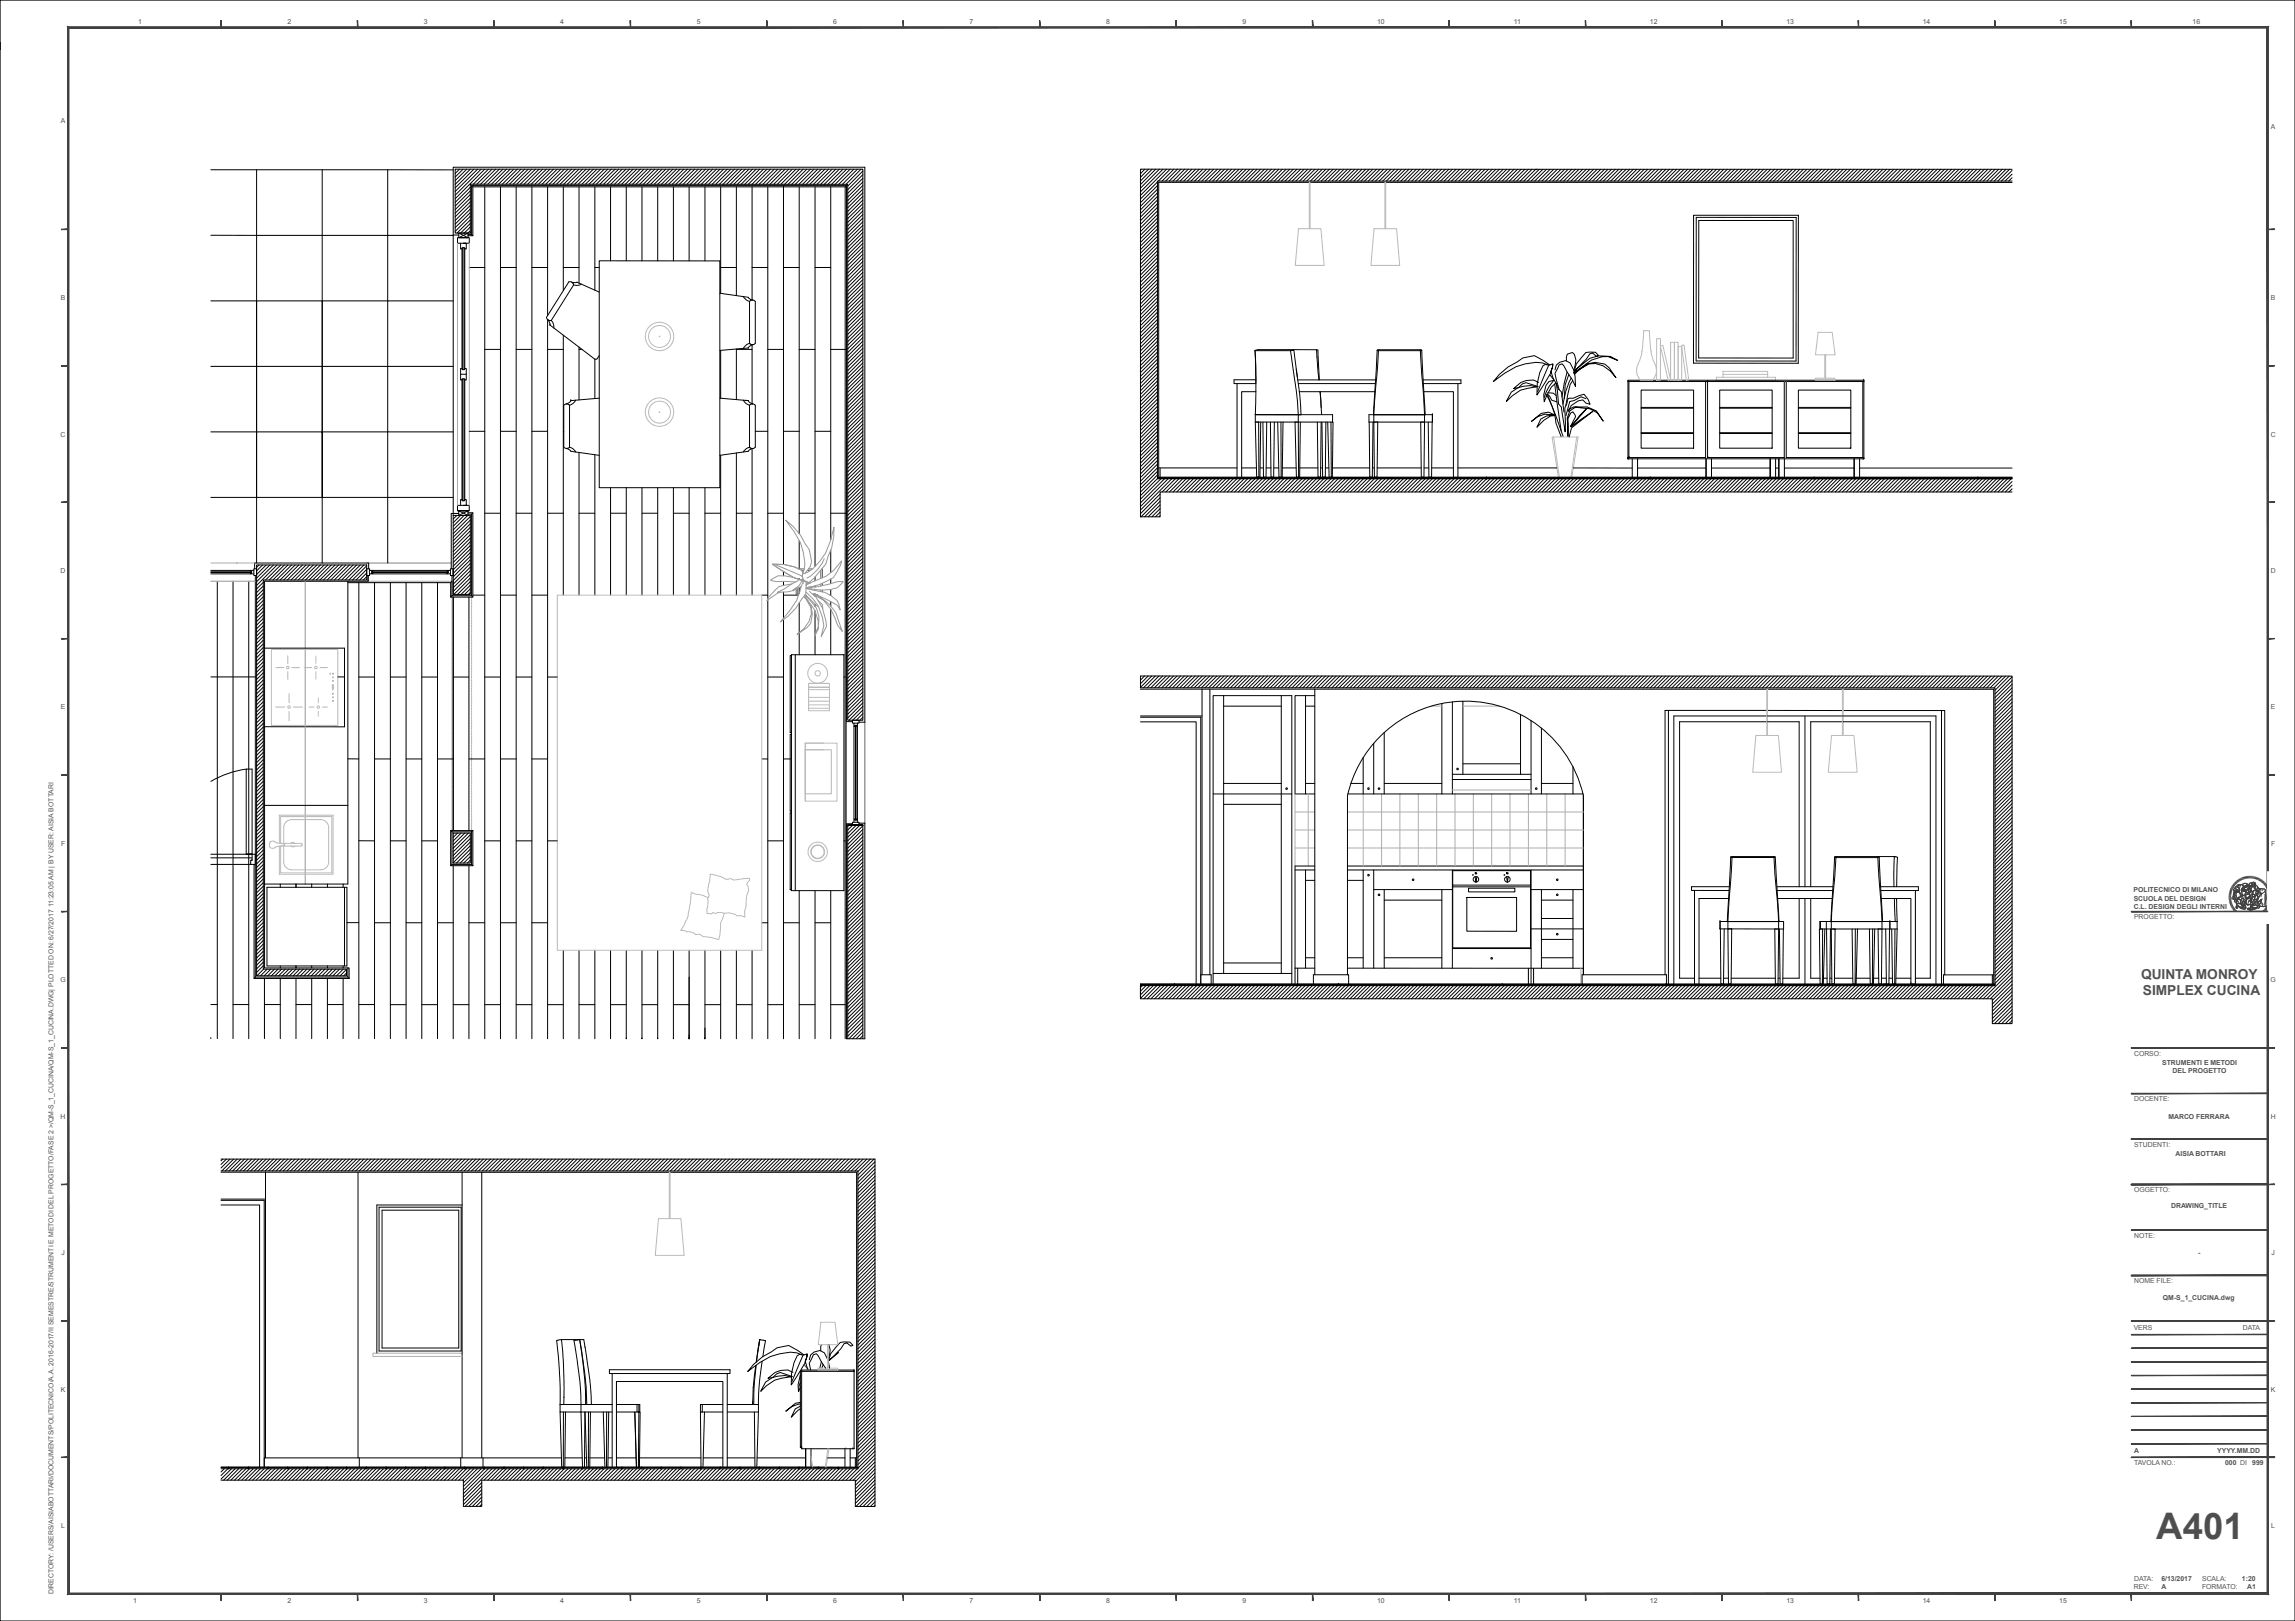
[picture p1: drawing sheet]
<svg xmlns="http://www.w3.org/2000/svg" width="841mm" height="594mm" viewBox="0 0 841 594" stroke-linecap="round" stroke-linejoin="round" font-family="sans-serif">
<defs><g id="words">
<text font-size="13.4" fill="#515151" x="790.2" y="563.8">A401</text>
<g font-size="5" fill="#515151">
<text x="784.6" y="358.7">QUINTA MONROY</text>
<text x="785.2" y="364.8">SIMPLEX CUCINA</text>
</g>
<g font-size="2.5" fill="#515151">
<text x="50.7" y="8.9">1</text>
<text x="105.3" y="8.9">2</text>
<text x="155.3" y="8.9">3</text>
<text x="205.3" y="8.9">4</text>
<text x="255.3" y="8.9">5</text>
<text x="305.3" y="8.9">6</text>
<text x="355.3" y="8.9">7</text>
<text x="405.3" y="8.9">8</text>
<text x="455.3" y="8.9">9</text>
<text x="504.6" y="8.9">10</text>
<text x="554.7" y="8.9">11</text>
<text x="604.6" y="8.9">12</text>
<text x="654.6" y="8.9">13</text>
<text x="704.6" y="8.9">14</text>
<text x="754.6" y="8.9">15</text>
<text x="803.5" y="8.9">16</text>
<text x="22.3" y="45">A</text>
<text x="832.2" y="47.2">A</text>
<text x="22.3" y="109.9">B</text>
<text x="832.2" y="109.9">B</text>
<text x="22.2" y="160">C</text>
<text x="832.1" y="160">C</text>
<text x="22.2" y="210">D</text>
<text x="832.1" y="210">D</text>
<text x="22.3" y="259.9">E</text>
<text x="832.2" y="259.9">E</text>
<text x="22.4" y="309.9">F</text>
<text x="832.2" y="309.9">F</text>
<text x="781.9" y="327">POLITECNICO DI MILANO</text>
<text x="781.9" y="330">SCUOLA DEL DESIGN</text>
<text x="781.9" y="333">C.L. DESIGN DEGLI INTERNI</text>
<text x="782" y="336.8">PROGETTO:</text>
<text x="22.1" y="359.9">G</text>
<text x="832" y="359.9">G</text>
<text x="782" y="386.8">CORSO:</text>
<text x="792.3" y="390.2">STRUMENTI E METODI</text>
<text x="796.2" y="393.3">DEL PROGETTO</text>
<text x="782" y="403.5">DOCENTE:</text>
<text x="22.2" y="409.9">H</text>
<text x="794.6" y="409.9">MARCO FERRARA</text>
<text x="832.1" y="409.9">H</text>
<text x="782" y="420.1">STUDENTI:</text>
<text x="797.3" y="423.6">AISIA BOTTARI</text>
<text x="782" y="436.8">OGGETTO:</text>
<text x="795.6" y="442.8">DRAWING_TITLE</text>
<text x="782" y="453.5">NOTE:</text>
<text x="22.5" y="459.9">J</text>
<text x="805.5" y="459.9">-</text>
<text x="832.4" y="459.9">J</text>
<text x="782" y="470.1">NOME FILE:</text>
<text x="792.6" y="476.4">QM-S_1_CUCINA.dwg</text>
<text x="781.9" y="487.4">VERS</text>
<text x="821.9" y="487.4">DATA</text>
<text x="22.3" y="509.9">K</text>
<text x="832.2" y="509.9">K</text>
<text x="782" y="532.4">A</text>
<text x="812.5" y="532.4">YYYY.MM.DD</text>
<text x="782" y="536.9">TAVOLA NO.:</text>
<text x="815.4" y="536.9">000 DI</text>
<text x="825.3" y="536.9">999</text>
<text x="22.4" y="559.9">L</text>
<text x="832.3" y="559.9">L</text>
<text x="782" y="579.5">DATA:</text>
<text x="792" y="579.4">6/13/2017</text>
<text x="807" y="579.4">SCALA:</text>
<text x="821.6" y="579.4">1:20</text>
<text x="19.6" y="584.3" transform="rotate(-90 19.6 584.3)">DIRECTORY: /USERS/AISIABOTTARI/DOCUMENTS/POLITECNICO/A.A. 2016-2017/II SEMESTRE/STRUMENTI E METODI DEL PROGETTO/FASE 2 &gt;/QM-S_1_CUCINA/QM-S_1_CUCINA.DWG| PLOTTED ON: 6/27/2017 11:23:05 AM | BY USER: AISIA BOTTARI</text>
<text x="48.8" y="587.4">1</text>
<text x="105.3" y="587.4">2</text>
<text x="155.3" y="587.4">3</text>
<text x="205.3" y="587.4">4</text>
<text x="255.3" y="587.4">5</text>
<text x="305.3" y="587.4">6</text>
<text x="355.3" y="587.4">7</text>
<text x="405.3" y="587.4">8</text>
<text x="455.3" y="587.4">9</text>
<text x="504.6" y="587.4">10</text>
<text x="554.7" y="587.4">11</text>
<text x="604.6" y="587.4">12</text>
<text x="654.6" y="587.4">13</text>
<text x="704.6" y="587.4">14</text>
<text x="754.6" y="587.4">15</text>
<text x="781.9" y="582.4">REV:</text>
<text x="792" y="582.4">A</text>
<text x="807" y="582.4">FORMATO:</text>
<text x="823.5" y="582.4">A1</text>
</g>
</g></defs>
<g fill="none" stroke="#000" stroke-width=".37">
<path d="M77.3 62.2l88.8 .1M94 62.2v24.1l-16.7-.1M118.1 62.2v24.1h-24.1v24M142.1 62.2v24.1h24M172.8 68l.5 .5v17.9M173.3 68.5h136.4v312.1M177.6 68.5v312.1M183.4 68.5v312.1M189.2 68.5v312.1M194.9 68.5v312.1M200.7 68.5v47.1M206.4 68.5v38"/>
<path d="M212.2 68.5v35.2M218 68.5v37.8M223.7 68.5v27.1M229.5 68.5v27.1M235.3 68.5v27.1M241 68.5v27.1M246.8 68.5v27.1M252.5 68.5v27.1M258.3 68.5v27.1M264.1 68.5v39M269.8 68.5v39.8M275.6 68.5v41.5l-.9 .5v15.3l.2 .2"/>
<path d="M281.4 68.5v312.1M287.1 68v138.9M292.9 68.5v127.1M298.7 68.5v139.1M304.4 68.5v129.2M310.2 68h-137.4v17.9M310.2 68v196.4h2.2M310.2 68l-.5 .5M166.1 86.1v-24.8h150.8v203.3h-2.1M166.1 86.1v102.1M166.1 86.1h2M168.1 85.4l3.4 1.7"/>
<path d="M168.8 89.1v2.1h.5v-.4h1v.4h.6v-2.1h-1.1h2.2v-2h-2.2h1.7v-1.7h-3.4v1.7h1.7h-2.2v2h2.2M169.3 91.2v43.8M169.6 90.8v44.6M170.1 90.8v44.6M170.3 91.2v43.8M171.5 85.9h1.3M171.5 85.4l-3.4 1.7M172 98h5.6M172.8 85.9l.5 .5h-1.8M183.4 98h5.8M194.9 98h5.8M206.4 98h5.8"/>
<path d="M218 98h1.6M219.6 95.6h44.2v83.1h-44.2zM264.1 98h5.7M275.6 98h5.8M287.1 98h5.8M298.7 98h5.7M77.3 110.3h16.7v24v-24h24.1v24v-24h24v-24h-24v24M166.1 110.3h-24v24h-24v24v-24h-24.1v24v-24h-16.7M200.7 117.1v263.5M201.5 119.1h.1M201.5 119.1l16.5 12.5v14.4M208.5 103.3l-8.3 13"/>
<path d="M209.9 103.8l.2 .3M210.2 104.4l-8.2 13-1.2-.2 .1 .2M211.4 103.4l8.2 3.6M263.8 107.5l10.4 1.4M276.8 110.5v15.3M166.1 134.3h-24v24h24M168.8 137.1v-2.1h.5v.4h1v-.4h.6v2.1M168.8 137.1h2.1v2.2h-.6v-.5h-1v.5h-.5zM169.3 139.3v43.8M169.6 138.8v44.7M170.1 138.8v44.7M170.3 139.3v43.8"/>
<path d="M177.6 128h5.8M189.2 128h5.7M200.7 128h5.7M206.4 122.8v95.3M212.2 127.2v19.3M212.2 128h1.1M219.6 130.3l-.8 1.2M264.1 128.4v17.5M269.8 127.9v18.5M269.8 128h5.8M274.2 127.5l-10.4 .9M274.2 127.5h.1"/>
<path d="M275.2 126.2l.7 .1h-.3M275.6 126.3v21.7l-.9 .5v15.4l.2 .2M281.4 128h5.7M292.9 128h5.8M304.4 128h5.8M77.3 158.3h16.7v24v-24h24.1v24v-24h24v24h-24v24M172 158.1h5.6M183.4 158.1h5.8M194.9 158.1h5.8M206.4 158.1h.2M206.6 148.5v15.4M207.7 147.9l-.2 .1 .7 .1"/>
<path d="M208.5 148.3l.2 .2v15.4l-.9 .4M209.2 146.8h.1M219.6 145.9l-10.4 .9M263.8 145.9l10.4 .9-1.1-.1M275.6 148l.4 .1M276.8 158.1h4.6M276.8 148.5v15.4M287.1 158.1h5.8M298.7 158.1h5.7M209.2 165.4l10.4 1.5M212.2 165.8v52.3M218 166.6v51.5"/>
<path d="M223.7 178.7v39.4M229.5 178.7v39.4M235.3 178.7v39.4M241 178.7v39.4M246.8 178.7v39.4M252.5 178.7v39.4M258.3 178.7v39.4M264.1 166.8v51.3M269.8 166v52.1M274.2 165.4l-10.4 1.5M275.2 164.3l.4 .1v53.7M77.3 182.3h40.8"/>
<path d="M94 182.3v24M166.1 188.9h.1M166.1 182.3h-24v24M166.1 188.9h6.2v28.9h-6.2zM167.4 188.9l-1.3 1.3M168.1 188.2h-2.7v20.2M168.1 187.2l3.4 1.7M168.7 188.9l-2.6 2.6M168.8 185.2v-2.1h.5v.4h1v-.4h.6v2.1h-1.1h2.2v2h-2.2h1.7v1.7h-3.4v-1.7h1.7h-2.2v-2h2.2M170.1 188.9l-4 3.9M171.4 188.9l-5.3 5.3M171.5 187.9h1.8v30.9h-8.2"/>
<path d="M171.5 188.4h1.3M171.5 187.2l-3.4 1.7M172.3 189.3l-6.2 6.2M172.3 190.6l-6.2 6.2M172.3 191.9l-6.2 6.2M172.3 193.2l-6.2 6.3M172.3 194.5l-6.2 6.3M172.3 195.9l-6.2 6.2M172.3 197.2l-6.2 6.3M172.3 198.5l-6.2 6.3M172.3 199.9l-6.2 6.2M172.8 188.4v29.9"/>
<path d="M173.3 187.9l-.5 .5M177.6 188.1h5.8M189.2 188.1h5.7M200.7 188.1h5.7M212.2 188.1h5.8M223.7 188.1h5.8M235.3 188.1h5.7M246.8 188.1h5.7M258.3 188.1h5.8M269.8 188.1h5.8M281.4 188.1h5.7M292.9 198.1v10.5"/>
<path d="M292.9 188.1h5.8M304.4 188.1h5.8M77.3 209h14.4M77.3 209.5h14.9M77.3 209.8h14.9M77.3 210.3h14.4M79.6 213v167.6M85.4 213v167.6M86.8 206.3h.1M91.1 213v167.6M93.3 208.4v-2.1h41.8v2.1M93.6 210.9v147.1"/>
<path d="M127.5 213v111h-30.6M131.5 213.5v167.1M134.9 210.9v2.1h-38v141.7h30.6M136.2 209.5h28.1M136.2 209.8h28.1M136.7 209h27.1M136.7 210.3h27.1M137.3 213.5v167.1M143.1 213.5v167.1M148.8 213.5v167.1M154.6 213.5v167.1M160.3 213.5v167.1"/>
<path d="M165.1 213.5v5.3l.5-.5M165.6 213l-.5 .5h-37.6M165.6 218.3h7.2M165.6 210.9v7.4M166.1 218.8v85.6M171.8 218.8v85.6M172.3 201.2l-6.2 6.3M172.3 202.5l-6.2 6.3M172.3 203.9l-6.2 6.2M172.3 205.2l-6.2 6.2M172.3 206.5l-6.2 6.2M172.3 207.8l-6.2 6.3"/>
<path d="M172.3 209.1l-6.2 6.3M172.3 210.5l-6.2 6.2M172.3 211.8l-6 6M172.3 213.1l-4.7 4.7M172.3 214.4l-3.3 3.4M172.3 215.8l-2 2M172.3 217.1l-.7 .7M172.8 218.3l.5 .5M173.3 218.1h4.3M183.4 218.1h5.8M194.9 218.1h5.8M279.2 218.1h2.2"/>
<path d="M287.1 218.1h5.5M287.1 209.4v1.6M287.1 213.1v1.5M287.1 217v163.6M292.9 212.4h.1M292.9 215.4v2M298.7 218.1h.9M298.7 211.4v1.4M298.7 214.7v.4M298.7 216v.3M298.7 217.7v.8M304.2 218.1h.2"/>
<path d="M304.4 201.6v8.2M304.4 212.2v1.7M304.4 216v2.2M96.9 237.5h29.3v28.8h-29.3M290 240l19.3-.1v86.5l-19.3-.1zM291.4 239.9v86.5M292.9 220.9v19M298.7 221.4v.8M298.7 223.8v16.1M304.4 220.5v1.6M304.4 223.2v16.7M77.3 248.1h16.3"/>
<path d="M123.8 248.1h2.4M131.5 248.1h5.8M143.1 248.1h5.7M154.6 248.1h5.7M166.1 248.1h5.7M177.6 248.1h5.8M189.2 248.1h5.7M200.7 248.1h3.5M281.4 248.1h5.7M290 240.3h-.4v28.1M309.3 248.1h.4M127.5 278.1h4"/>
<path d="M137.3 278.1h5.8M148.8 278.1h5.8M160.3 278.1h5.8M171.8 278.1h5.8M183.4 278.1h5.8M194.9 278.1h5.8M279.2 278.1h2.2M287.1 278.1h2.5M289.6 268.4h.4M290 269.1h-.4v28.1h.4M312.9 266.2v33.9M313.5 265.8v34.7"/>
<path d="M313.7 265.8v34.7M314 266.2h.1M314.2 266.2v33.9M96.9 295.1h30.6M289.6 297.9v28.1M289.6 297.9h.4M289.6 297.9h.1M77.3 313h15.1h-2.2h2.2v-31.2h-2.2v31.2M77.3 316.8h14.6M77.3 314.3h15.1M93.1 316.8v41.7M131.5 308.1h5.8"/>
<path d="M143.1 308.1h5.7M154.6 308.1h5.7M165.1 304.4v12.8h8.2M165.1 304.4h8.2M165.1 304.4l.5 .4M165.6 316.8h7.2M165.6 304.8h7.2M165.6 304.8v12M165.6 316.8l-.5 .4M166.1 305.3h6.2v11h-6.2zM166.1 317.2v63.4M166.3 305.3l-.2 .2"/>
<path d="M167.6 305.3l-1.5 1.6M169 305.3l-2.9 2.9M170.3 305.3l-4.2 4.2M171.6 305.3l-5.5 5.5M171.8 317.2v63.4M172.3 305.9l-6.2 6.2M172.3 307.2l-6.2 6.3M172.3 308.5l-6.2 6.3M172.3 309.9l-6.2 6.2M172.3 311.2l-5 5.1M172.3 312.5l-3.7 3.8M172.3 313.9l-2.4 2.4"/>
<path d="M172.3 315.2l-1.1 1.1M172.8 304.8v12M172.8 316.8l.5 .4M173.3 304.4v12.8M173.3 304.4l-.5 .4M177.6 308.1h5.8M189.2 308.1h5.7M200.7 308.1h3.5M281.4 308.1h5.7M309.3 308.1h.4M310.6 302.4h5.6zM311.1 302.4l-.5 .4"/>
<path d="M312.4 301.9h-2.2v78.7M312.5 302.4l-1.9 1.7M313.8 302.4l-3.2 3.1M314.8 301.6h2.1v79M315.1 302.4l-4.5 4.4M316.2 302.6l-5.6 5.5M316.2 303.9l-5.6 5.6M316.2 305.2l-5.6 5.6M316.2 306.6l-5.6 5.5M316.2 307.9l-5.6 5.5M316.2 309.2l-5.6 5.6M316.2 310.6l-5.6 5.5"/>
<path d="M316.2 311.9l-5.6 5.5M316.2 313.2l-5.6 5.5M316.2 314.6l-5.6 5.5M316.2 315.9l-5.6 5.5M316.2 317.2l-5.6 5.5M316.2 318.5l-5.6 5.5M316.2 319.8l-5.6 5.6M316.2 302.4h-5.6v78.2M316.2 302.4v78.2M97.8 325.1h29.3v28.9h-29.3zM102.7 324v1.1M108.5 324v1.1"/>
<path d="M114.2 324v1.1M120 324v1.1M125.7 324v1.1M126.2 325.1v28.9M127.1 338.1h4.4M137.3 338.1h5.8M148.8 338.1h5.8M160.3 338.1h5.8M171.8 338.1h5.8M183.4 338.1h5.8M194.9 338.1h5.8M279.2 338.1h2.2"/>
<path d="M287.1 338.1h5.8M289.6 326h.4M292.9 326.4v54.2M298.7 326.4v54.2M298.7 338.1h5.7M304.4 326.4v54.2M316.2 321.2l-5.6 5.5M316.2 322.5l-5.6 5.5M316.2 323.8l-5.6 5.5M316.2 325.1l-5.6 5.6M316.2 326.5l-5.6 5.5M316.2 327.8l-5.6 5.5"/>
<path d="M316.2 329.1l-5.6 5.5M316.2 330.4l-5.6 5.6M316.2 331.8l-5.6 5.5M316.2 333.1l-5.6 5.5M316.2 334.4l-5.6 5.6M316.2 335.8l-5.6 5.5M316.2 337.1l-5.6 5.5M316.2 338.4l-5.6 5.5M316.2 339.7l-5.6 5.5M93.6 358l-.5 .5h34.8M96.9 358.5v22.1M102.7 354v.7"/>
<path d="M102.7 358.5v22.1M108.5 354v.7M108.5 358.5v22.1M114.2 354v.7M114.2 358.5v22.1M120 354v.7M120 358.5v22.1M125.7 354v.7M125.7 358.5v22.1M127.5 354.7v3.3h-33.9M127.5 354.7h.4v3.8M127.5 358l.4 .5"/>
<path d="M206.4 348.2v32.4M212.2 348.2v32.4M218 348.2v32.4M223.7 348.2v32.4M229.5 348.2v32.4M235.3 348.2v32.4M241 348.2v32.4M246.8 348.2v32.4M252.5 348.2v32.4M258.3 348.2v32.4M264.1 348.2v32.4M269.8 348.2v32.4"/>
<path d="M275.6 348.2v32.4M316.2 341.1l-5.6 5.5M316.2 342.4l-5.6 5.5M316.2 343.7l-5.6 5.5M316.2 345l-5.6 5.5M316.2 346.4l-5.6 5.5M316.2 347.7l-5.6 5.5M316.2 349l-5.6 5.5M316.2 350.3l-5.6 5.5M316.2 351.6l-5.6 5.6M316.2 353l-5.6 5.5M316.2 354.3l-5.6 5.5"/>
<path d="M316.2 355.6l-5.6 5.6M316.2 357l-5.6 5.5M316.2 358.3l-5.6 5.5M316.2 359.6l-5.6 5.5M77.3 368.1h2.3M85.4 368.1h5.7M96.9 368.1h5.8M108.5 368.1h5.7M120 368.1h5.7M131.5 368.1h5.8M143.1 368.2h5.7M154.6 368.2h5.7"/>
<path d="M166.1 368.2h5.7M177.6 368.2h5.8M189.2 368.2h5.7M200.7 368.2h5.7M212.2 368.2h5.8M223.7 368.2h5.8M235.3 368.2h5.7M246.8 368.2h5.7M258.3 368.2h5.8M269.8 368.2h5.8M281.4 368.2h5.7M292.9 368.2h5.8"/>
<path d="M304.4 368.2h5.3M316.2 361l-5.6 5.5M316.2 362.3l-5.6 5.5M316.2 363.6l-5.6 5.5M316.2 364.9l-5.6 5.5M316.2 366.2l-5.6 5.6M316.2 367.6l-5.6 5.5M316.2 368.9l-5.6 5.5M316.2 370.2l-5.6 5.5M316.2 371.5l-5.6 5.5M316.2 372.9l-5.6 5.5M316.2 374.2l-5.6 5.5"/>
<path d="M316.2 375.5l-5.1 5.1M316.2 376.8l-3.8 3.8M316.2 378.2l-2.5 2.4M316.2 379.5l-1.1 1.1M77.3 380.6h.1M229.5 380.6h.1M235.3 380.6h.1M241 380.6h.1M246.8 380.6h.1M252.5 380.6h.1M258.3 380.6h.1M81 429.5l232.9 .1v108"/>
<path d="M81 439.9h15.8v97.7v-3.4h108.9M81 424.8h239.6v16.8M81 429.1h233.4M81 439.4h16.3M81.6 424.8l-.6 .6M82.9 424.8l-1.9 1.9M84.3 424.8l-3.3 3.2M85.6 424.8l-4.3 4.3M86.9 424.8l-4.3 4.3M88.3 424.8l-4.4 4.3M89.6 424.8l-4.3 4.3M90.9 424.8l-4.3 4.3"/>
<path d="M92.3 424.8l-4.4 4.3M93.6 424.8l-4.4 4.3M94.9 424.8l-4.3 4.3M96.2 424.8l-4.3 4.3M97.3 429.5v104.7M97.5 424.8l-4.3 4.3M98.9 424.8l-4.4 4.3M100.2 424.8l-4.4 4.3M101.5 424.8l-4.3 4.3M102.8 424.8l-4.3 4.3M104.2 424.8l-4.4 4.3M105.5 424.8l-4.3 4.3"/>
<path d="M106.8 424.8l-4.3 4.3M108.1 424.8l-4.3 4.3M109.5 424.8l-4.3 4.3M110.8 424.8l-4.3 4.3M112.1 424.8l-4.3 4.3M113.5 424.8l-4.4 4.3M114.8 424.8l-4.3 4.3M116.1 424.8l-4.3 4.3M117.4 424.8l-4.3 4.3M118.8 424.8l-4.4 4.3M120.1 424.8l-4.4 4.3M121.4 424.8l-4.3 4.3"/>
<path d="M122.7 424.8l-4.3 4.3M124 424.8l-4.3 4.3M125.4 424.8l-4.4 4.3M126.7 424.8l-4.3 4.3M128 424.8l-4.3 4.3M129.4 424.8l-4.4 4.3M130.7 424.8l-4.3 4.3M131.2 429.5v104.7M132 424.8l-4.3 4.3M133.4 424.8l-4.4 4.3M134.7 424.8l-4.3 4.3M136 424.8l-4.3 4.3"/>
<path d="M137.3 424.8l-4.3 4.3M138.6 424.8l-4.3 4.3M140 424.8l-4.4 4.3M141.3 424.8l-4.3 4.3M142.6 424.8l-4.3 4.3M143.9 424.8l-4.3 4.3M145.3 424.8l-4.4 4.3M146.6 424.8l-4.4 4.3M147.9 424.8l-4.3 4.3M149.2 424.8l-4.3 4.3M150.6 424.8l-4.4 4.3M151.9 424.8l-4.3 4.3"/>
<path d="M153.2 424.8l-4.3 4.3M154.6 424.8l-4.4 4.3M155.9 424.8l-4.3 4.3M157.2 424.8l-4.3 4.3M158.5 424.8l-4.3 4.3M159.9 424.8l-4.4 4.3M161.2 424.8l-4.3 4.3M162.5 424.8l-4.3 4.3M163.8 424.8l-4.3 4.3M165.1 424.8l-4.3 4.3M166.5 424.8l-4.4 4.3M167.8 424.8l-4.3 4.3"/>
<path d="M169.1 424.8l-4.3 4.3M169.3 429.6v104.6M170.4 424.8l-4.3 4.3M171.8 424.8l-4.3 4.3M173.1 424.8l-4.3 4.3M174.4 424.8l-4.3 4.3M175.8 424.8l-4.4 4.3M176.5 429.6v104.6M177.1 424.8l-4.3 4.3M178.4 424.8l-4.3 4.3M179.8 424.8l-4.4 4.3M181.1 424.8l-4.4 4.3"/>
<path d="M182.4 424.8l-4.3 4.3M183.7 424.8l-4.3 4.3M185 424.8l-4.3 4.3M186.4 424.8l-4.4 4.3M187.7 424.8l-4.3 4.3M189 424.8l-4.3 4.3M190.3 424.8l-4.3 4.3M191.6 424.8l-4.3 4.3M193 424.8l-4.3 4.3M194.3 424.8l-4.3 4.3M195.6 424.8l-4.3 4.3M197 424.8l-4.3 4.3"/>
<path d="M198.3 424.8l-4.3 4.3M199.6 424.8l-4.3 4.3M201 424.8l-4.4 4.3M202.3 424.8l-4.3 4.3M203.6 424.8l-4.3 4.3M204.9 424.8l-4.3 4.3M206.3 424.8l-4.4 4.3M207.6 424.8l-4.4 4.3M208.9 424.8l-4.3 4.3M210.2 424.8l-4.3 4.3M211.5 424.8l-4.3 4.3M212.9 424.8l-4.4 4.3"/>
<path d="M214.2 424.8l-4.3 4.3M215.5 424.8l-4.3 4.3M216.8 424.8l-4.3 4.3M218.2 424.8l-4.3 4.3M219.5 424.8l-4.3 4.3M220.8 424.8l-4.3 4.3M222.2 424.8l-4.3 4.3M223.5 424.8l-4.3 4.3M224.8 424.8l-4.3 4.3M226.2 424.8l-4.4 4.3M227.5 424.8l-4.4 4.3M228.8 424.8l-4.3 4.3"/>
<path d="M230.1 424.8l-4.3 4.3M231.4 424.8l-4.3 4.3M232.8 424.8l-4.4 4.3M234.1 424.8l-4.4 4.3M235.4 424.8l-4.3 4.3M236.7 424.8l-4.3 4.3M238.1 424.8l-4.4 4.3M239.4 424.8l-4.3 4.3M240.7 424.8l-4.3 4.3M242.1 424.8l-4.4 4.3M243.4 424.8l-4.3 4.3M244.7 424.8l-4.3 4.3"/>
<path d="M246 424.8l-4.3 4.3M247.4 424.8l-4.4 4.3M248.7 424.8l-4.3 4.3M250 424.8l-4.3 4.3M251.3 424.8l-4.3 4.3M252.7 424.8l-4.4 4.3M254 424.8l-4.4 4.3M255.3 424.8l-4.3 4.3M256.6 424.8l-4.3 4.3M257.9 424.8l-4.3 4.3M259.3 424.8l-4.4 4.3M260.6 424.8l-4.3 4.3"/>
<path d="M261.9 424.8l-4.3 4.3M263.3 424.8l-4.4 4.3M264.6 424.8l-4.3 4.3M265.9 424.8l-4.3 4.3M267.3 424.8l-4.4 4.3M268.6 424.8l-4.3 4.3M269.9 424.8l-4.3 4.3M271.2 424.8l-4.3 4.3M272.5 424.8l-4.3 4.3M273.9 424.8l-4.4 4.3M275.2 424.8l-4.3 4.3M276.5 424.8l-4.3 4.3"/>
<path d="M277.8 424.8l-4.3 4.3M279.2 424.8l-4.4 4.3M280.5 424.8l-4.3 4.3M281.8 424.8l-4.3 4.3M283.1 424.8l-4.3 4.3M284.5 424.8l-4.3 4.3M285.8 424.8l-4.3 4.3M287.1 424.8l-4.3 4.3M288.5 424.8l-4.4 4.3M289.8 424.8l-4.3 4.3M291.1 424.8l-4.3 4.3M292.4 424.8l-4.3 4.3"/>
<path d="M293.8 424.8l-4.4 4.3M295.1 424.8l-4.3 4.3M296.4 424.8l-4.3 4.3M297.7 424.8l-4.3 4.3M299 424.8l-4.3 4.3M300.4 424.8l-4.4 4.3M301.7 424.8l-4.3 4.3M303 424.8l-4.3 4.3M304.3 424.8l-4.3 4.3M305.7 424.8l-4.3 4.3M307 424.8l-4.3 4.3M308.3 424.8l-4.3 4.3"/>
<path d="M309.7 424.8l-4.3 4.3M311 424.8l-4.3 4.3M312.3 424.8l-4.3 4.3M313.7 424.8l-4.4 4.3M315 424.8l-4.4 4.3M316.3 424.8l-4.3 4.3M317.6 424.8l-4.3 4.3M318.9 424.8l-4.5 4.5M320.3 424.8l-5.9 5.8M320.6 425.7l-6.2 6.3M320.6 427.1l-6.2 6.2M320.6 428.4l-6.2 6.2"/>
<path d="M320.6 429.7l-6.2 6.3M320.6 431.1l-6.2 6.2M320.6 432.4l-6.2 6.2M320.6 433.7l-6.2 6.2M320.6 435l-6.2 6.3M320.6 436.4l-6.2 6.2M320.6 437.7l-6.2 6.2M320.6 439l-6.2 6.2M81 441.6h14.1v96M138.9 442.4h30.1v52.7h-30.1zM140 443.5h28.1v50.5h-28.1zM169.3 441.6h-31.2v54.3"/>
<path d="M320.6 440.3l-6.2 6.3M320.6 441.6l-6.2 6.3M320.6 443l-6.2 6.2M320.6 444.3l-6.2 6.2M320.6 445.6l-6.2 6.2M320.6 446.9l-6.2 6.3M320.6 448.3l-6.2 6.2M320.6 449.6l-6.2 6.2M320.6 450.9l-6.2 6.3M320.6 452.3l-6.2 6.2M320.6 453.6l-6.2 6.2M320.6 454.9l-6.2 6.3"/>
<path d="M320.6 456.2l-6.2 6.3M320.6 457.6l-6.2 6.2M320.6 458.9l-6.2 6.2M320.6 460.2l-6.2 6.2M320.6 461.5l-6.2 6.3M320.6 462.9l-6.2 6.2M320.6 464.2l-6.2 6.2M320.6 465.5l-6.2 6.2M320.6 466.8l-6.2 6.3M320.6 468.1l-6.2 6.3M320.6 469.5l-6.2 6.2M320.6 470.8l-6.2 6.2"/>
<path d="M320.6 472.1l-6.2 6.3M320.6 473.5l-6.2 6.2M320.6 474.8l-6.2 6.2M320.6 476.1l-6.2 6.3M320.6 477.4l-6.2 6.3M320.6 478.8l-6.2 6.2M212.4 490.9l-.9 .1M213.9 490.9l-9.4 .2M277.7 494.9v.3M278.4 490.9h.2M279.6 491.1l.7 .1M320.6 480.1l-6.2 6.2"/>
<path d="M320.6 481.4l-6.2 6.3M320.6 482.7l-6.2 6.3M320.6 484.1l-6.2 6.2M320.6 485.4l-6.2 6.2M320.6 486.7l-6.2 6.3M320.6 488l-6.2 6.3M320.6 489.4l-6.2 6.2M320.6 490.7l-6.2 6.2M320.6 492l-6.2 6.2M320.6 493.3l-6.2 6.3M320.6 494.7l-6.2 6.2M320.6 496l-6.2 6.2"/>
<path d="M320.6 497.3l-6.2 6.3M320.6 498.6l-6.2 6.3M320.6 500l-6.2 6.2M205.2 517.4l.6 20.2M206.5 517.4l-.1 20.2M207.2 517.4l-.2 20.2M212.9 514.7h11.4M212.9 514.7h-7.7v2.7h7.7M212.9 517.4h11.4M212.9 514.7v2.7M212.9 517.4l.6 20.2M215.7 517.4l-.1 20.2"/>
<path d="M216.4 517.4l-.3 20.2M221.1 517.4l.6 20.2M222.3 517.4v20.2M223.1 517.4l-.3 20.2M223.3 501.9h44.2v1.4h-44.2zM224.3 503.3v34.3M225.9 517.4h7.5M225.9 514.7h7.5M232.6 517.4l.6 20.2-.5-20.2M233.4 514.7h.7M233.4 514.7v2.7h.7l-.2 20.2M234.1 514.7h.3v2.7"/>
<path d="M234.1 517.4h.5l-.3 20.2M234.1 517.4h.2M234.1 514.7v2.7M257.4 514.7h-.7v2.7M257.4 517.4h-.7l.2 20.2M257.4 517.4h7.5M257.4 514.7h7.5M257.4 514.7v2.7M258.2 517.4l-.6 20.2M266.5 514.7h11.4v2.7M266.5 503.3v34.3M266.5 517.4h11.4"/>
<path d="M275.9 513.4l-.1 1.3M276 508.4h.1M276.4 517.4l.3 20.2M277.9 517.4l-.6 20.2M293.8 502.6v28.2v-.4M293.8 502.5h19.1M313 502.6v28.2M320.6 501.3l-6.2 6.3M320.6 502.6l-6.2 6.3M320.6 504l-6.2 6.2M320.6 505.3l-6.2 6.2M320.6 506.6l-6.2 6.2"/>
<path d="M320.6 507.9l-6.2 6.3M320.6 509.2l-6.2 6.3M320.6 510.6l-6.2 6.2M320.6 511.9l-6.2 6.2M320.6 513.2l-6.2 6.3M320.6 514.5l-6.2 6.3M320.6 515.9l-6.2 6.2M320.6 517.2l-6.2 6.2M320.6 518.5l-6.2 6.3M320.6 519.8l-6.2 6.3M81 537.6h2.8l-.1 .3M81 537.7l233.4 .1"/>
<path d="M82.2 538.2l-1.2 1.2M83.5 538.2l-2.5 2.5M83.7 538l.1 .2zM83.7 537.9v.1M84.8 538.2l-3.8 3.8M86.2 538.2l-4.2 4.2M87.5 538.2l-4.2 4.2M88.8 538.2l-4.2 4.2M90.1 538.2l-4.2 4.2M90.9 538l.1 .2zM90.9 537.9v.1M91 537.6h7.3l-.2 .3"/>
<path d="M91 537.6l-.1 .3M91 537.6h-7.2l-.1 .3M91.4 538.2l-4.1 4.2M92.8 538.2l-4.2 4.2M94.1 538.2l-4.2 4.2M95.4 538.2l-4.2 4.2M96.8 538.2l-4.3 4.2M98.1 537.9l.2-.3h7.2l-.2 .3M98.1 538l.2 .2zM98.1 538.2l-4.2 4.2M98.1 537.9v.1M99.4 538.2l-4.2 4.2"/>
<path d="M100.8 538.2l-4.3 4.2M102.1 538.2l-4.3 4.2M103.4 538.2l-4.2 4.2M104.7 538.2l-4.2 4.2M105.3 537.9l.2-.3h7.2l-.2 .3M105.3 538l.2 .2zM105.3 537.9v.1M106.1 538.2l-4.3 4.2M107.4 538.2l-4.2 4.2M108.7 538.2l-4.2 4.2M110 538.2l-4.2 4.2M111.3 538.2l-4.1 4.2"/>
<path d="M112.5 537.9l.2-.3h7.2l-.2 .3M112.5 538l.2 .2M112.5 537.9v.1M112.7 538.2l-4.2 4.2M114 538.2l-4.2 4.2M115.3 538.2l-4.2 4.2M116.6 538.2l-4.2 4.2M118 538.2l-4.2 4.2M119.3 538.2l-4.2 4.2M119.7 537.9l.2-.3h7.1l-.1 .3M119.7 538l.2 .2zM119.7 537.9v.1"/>
<path d="M120.6 538.2l-4.2 4.2M122 538.2l-4.3 4.2M123.3 538.2l-4.3 4.2M124.6 538.2l-4.2 4.2M125.9 538.2l-4.2 4.2M126.9 537.9l.1-.3h7.3l-.2 .3M126.9 538l.1 .2zM126.9 537.9v.1M127.3 538.2l-4.3 4.2M128.6 538.2l-4.2 4.2M129.9 538.2l-4.2 4.2M131.2 538.2l-4.2 4.2"/>
<path d="M131.7 534.2v3.4M132.6 538.2l-4.2 4.2M133.9 538.2l-4.2 4.2M134.1 537.9l.2-.3h7.2l-.2 .3M134.1 538l.2 .2zM134.1 537.9v.1M135.2 538.2l-4.2 4.2M136.5 538.2l-4.2 4.2M137.8 538.2l-4.1 4.2M139.2 538.2l-4.2 4.2M140.5 538.2l-4.2 4.2M141.3 537.9l.2-.3h7.2l-.1 .3"/>
<path d="M141.3 538l.2 .2zM141.3 537.9v.1M141.8 538.2l-4.2 4.2M143.2 538.2l-4.3 4.2M144.5 538.2l-4.2 4.2M145.8 538.2l-4.2 4.2M147.2 538.2l-4.3 4.2M148.5 538.2l-4.2 4.2M148.6 537.9l.1-.3h7.2l-.1 .3M148.6 538l.1 .2zM148.6 537.9v.1M149.8 538.2l-4.2 4.2"/>
<path d="M151.1 538.2l-4.2 4.2M152.4 538.2l-4.2 4.2M153.8 538.2l-4.2 4.2M155.1 538.2l-4.2 4.2M155.8 537.9l.1-.3h7.2l-.2 .3M155.8 538l.1 .2zM155.8 537.9v.1M156.4 538.2l-4.2 4.2M157.7 538.2l-4.2 4.2M159.1 538.2l-4.2 4.2M160.4 538.2l-4.2 4.2M161.7 538.2l-4.2 4.2"/>
<path d="M162.9 537.9l.2-.3h7.2l-.2 .3M162.9 538l.2 .2M162.9 537.9v.1M163 538.2l-4.2 4.2M164.4 538.2l-4.2 4.2M165.7 538.2l-4.2 4.2M167 538.2l-4.2 4.2M168.4 538.2l-4.3 4.2M168.8 534.2v3.4M169.7 538.2l-4.2 4.2M170.1 537.9l.2-.3h7.2l-.2 .3M170.1 538.1l.2 .1z"/>
<path d="M170.1 537.9v.2M171 538.2l-4.2 4.2M172.3 538.2l-4.2 4.2M173.7 538.2l-4.2 4.2M175 538.2l-5.2 5.2M176.3 538.2l-6.5 6.5M177 534.2v3.4M177.3 537.9l.2-.3h7.2l-.2 .3M177.3 538.1l.2 .1zM177.3 537.9v.2M177.6 538.2l-7.8 7.8M178.9 538.2l-9.1 9.1"/>
<path d="M180.3 538.2l-10.5 10.5M181.6 538.2l-4.2 4.2M182.9 538.2l-4.2 4.2M184.3 538.2l-4.3 4.2M184.5 537.9l.2-.3h7.2l-.1 .3M184.5 538.1l.2 .1zM184.5 537.9v.2M185.6 538.2l-4.2 4.2M186.9 538.2l-4.2 4.2M188.3 538.2l-4.3 4.2M189.6 538.2l-4.3 4.2M190.9 538.2l-4.2 4.2"/>
<path d="M191.8 537.9l.1-.3h7.2l-.1 .3M191.8 538.1h.1M191.8 537.9v.2M192.2 538.2l-4.2 4.2M193.6 538.2l-4.3 4.2M194.9 538.2l-4.2 4.2M196.2 538.2l-4.2 4.2M197.5 538.2l-4.2 4.2M198.8 538.2l-4.1 4.2M199 537.9l.1-.3h7.2l-.1 .3M199 538.1h.1M199 537.9v.2"/>
<path d="M200.2 538.2l-4.2 4.2M201.5 538.2l-4.2 4.2M202.8 538.2l-4.2 4.2M204.1 538.2l-4.2 4.2M205.5 538.2l-4.2 4.2M206.2 537.9l.1-.3h7.2l-.1 .3M206.2 538.1h.1M206.2 537.9v.2M206.8 538.2l-4.2 4.2M208.1 538.2l-4.2 4.2M209.5 538.2l-4.3 4.2M210.8 538.2l-4.2 4.2"/>
<path d="M212.1 538.2l-4.2 4.2M213.4 537.9l.1-.3h7.2l-.1 .3M213.4 538.1l.1 .1zM213.4 537.9v.2M213.5 538.2l-4.3 4.2M214.2 537.6l.1-20.2 .7 20.2M214.8 538.2l-4.3 4.2M215.6 534.2h.1M216.1 538.2l-4.2 4.2M217.4 538.2l-4.2 4.2M218.7 538.2l-4.2 4.2M220.1 538.2l-4.2 4.2"/>
<path d="M220.6 537.9l.1-.3h7.2l-.1 .3M220.6 538.1l.1 .1zM220.6 537.9v.2M221.4 538.2l-4.2 4.2M222.3 534.2h.1M222.7 538.2l-4.2 4.2M224 538.2l-4.2 4.2M225.3 538.2l-4.1 4.2M225.9 537.6v-31.4h39v31.4M226.7 538.2l-4.2 4.2M227.8 537.9l.1-.3h7.2l-.1 .3M227.8 538.1h.1"/>
<path d="M227.8 537.9v.2M228 538.2l-4.2 4.2M229.3 538.2l-4.2 4.2M230.7 538.2l-4.3 4.2M232 538.2l-4.2 4.2M233.3 538.2l-4.2 4.2M234.7 538.2l-4.3 4.2M235 537.9l.1-.3h7.2l-.1 .3M235 538.1h.1M235 537.9v.2M236 538.2l-4.2 4.2M237.3 538.2l-4.2 4.2"/>
<path d="M238.6 538.2l-4.2 4.2M240 538.2l-4.3 4.2M241.3 538.2l-4.2 4.2M242.2 537.9l.1-.3h7.3l-.2 .3M242.2 538.1h.1M242.2 537.9v.2M242.6 538.2l-4.2 4.2M243.9 538.2l-4.2 4.2M245.2 538.2l-4.1 4.2M246.6 538.2l-4.2 4.2M247.9 538.2l-4.2 4.2M249.2 538.2l-4.2 4.2"/>
<path d="M249.4 537.9l.2-.3h7.2l-.2 .3M249.4 538.1l.2 .1zM249.4 537.9v.2M250.5 538.2l-4.2 4.2M251.9 538.2l-4.2 4.2M253.2 538.2l-4.2 4.2M254.5 538.2l-4.2 4.2M255.9 538.2l-4.3 4.2M256.6 537.9l.2-.3h7.2l-.2 .3M256.6 538.1l.2 .1zM256.6 537.9v.2M257.2 538.2l-4.2 4.2"/>
<path d="M258.5 538.2l-4.2 4.2M259.8 538.2l-4.2 4.2M261.2 538.2l-4.2 4.2M262.5 538.2l-4.2 4.2M263.8 537.9l.2-.3h7.2l-.2 .3M263.8 538.1h.1M263.8 538.2l-4.2 4.2M263.8 537.9v.2M265.1 538.2l-4.2 4.2M266.5 538.2l-4.2 4.2M267.8 538.2l-4.2 4.2M269.1 538.2l-4.2 4.2"/>
<path d="M270.4 538.2l-4.2 4.2M271 537.9l.2-.3h7.1l-.1 .3M271 538.1h.1M271 537.9v.2M271.8 538.2l-4.2 4.2M273.1 538.2l-4.2 4.2M274.4 538.2l-4.2 4.2M275.8 538.2l-4.3 4.2M277.1 538.2l-4.3 4.2M278.2 537.9l.1-.3h7.2l-.1 .3M278.2 538.1h.1M278.2 537.9v.2"/>
<path d="M278.4 538.2l-4.2 4.2M279.7 538.2l-4.2 4.2M281.1 538.2l-4.3 4.2M282.4 538.2l-4.2 4.2M283.7 538.2l-4.2 4.2M285 538.2l-4.2 4.2M285.4 537.9l.1-.3h7.3l-.2 .3M285.4 538.1h.1M285.4 537.9v.2M286.3 538.2l-4.1 4.2M287.7 538.2l-4.2 4.2M289 538.2l-4.2 4.2"/>
<path d="M290.3 538.2l-4.2 4.2M291.6 538.2l-4.2 4.2M292.6 537.9l.2-.3h7.2l-.2 .3M292.6 538.1l.2 .1zM292.6 537.9v.2M293 538.2l-4.2 4.2M293.8 530.9h.1M293.8 530.9h19.1M294.3 538.2l-4.2 4.2M295.2 530.9v6.7M295.3 530.9v6.7M295.6 538.2l-4.2 4.2"/>
<path d="M297 538.2l-4.3 4.2M297.2 530.9v6.7M298.3 538.2l-4.2 4.2M299.6 538.2l-4.2 4.2M299.8 537.9l.2-.3h7.2l-.2 .3M299.8 537.9l.2 .3M301 538.2l-4.3 4.2M302.3 538.2l-4.3 4.2M303.6 538.2l-4.2 4.2M304.9 538.2l-4.2 4.2M306.2 538.2l-4.2 4.2M307 538.1h.1"/>
<path d="M307 537.9l.2-.3h7.2v.3M307 537.9v.2M307.6 538.2l-4.2 4.2M308.9 538.2l-4.2 4.2M309.6 530.9v6.7M310.2 538.2l-4.2 4.2M311.5 538.2l-4.2 4.2M311.5 530.9v6.7M312.8 538.2l-4.1 4.2M313.4 534.2v3.4M314.2 538.2l-4.2 4.2M320.6 521.2l-6.2 6.2"/>
<path d="M320.6 522.5l-6.2 6.3M320.6 523.8l-6.2 6.3M320.6 525.2l-6.2 6.2M320.6 526.5l-6.2 6.2M320.6 527.8l-6.2 6.3M320.6 529.1l-6.2 6.3M320.6 530.5l-6.2 6.2M320.6 531.8l-6.2 6.4h-233.4M320.6 533.1l-9.3 9.3M320.6 534.4l-8 8M320.6 535.7l-7.2 7.2M320.6 537.1l-7.2 7.2"/>
<path d="M320.6 538.4l-7.2 7.2M320.6 539.7l-7.2 7.2M81 542.4h88.8M176.5 543.3l-6.7 6.7M176.5 544.6l-6.7 6.7M176.5 545.9l-6.1 6.1M176.5 547.3l-4.7 4.7M176.5 548.6l-3.4 3.4M176.5 549.9l-2.1 2.1M176.5 551.2l-.8 .8M176.5 542.4h136.9M320.6 541.1l-7.2 7.2"/>
<path d="M320.6 542.4l-7.2 7.2M320.6 543.7l-7.2 7.2M320.6 545l-6.9 7M320.6 546.4l-5.6 5.6M320.6 547.7l-4.3 4.3M320.6 549l-3 3M320.6 550.4l-1.7 1.6M320.6 551.7l-.3 .3"/>
</g>
<g fill="none" stroke="#adadad" stroke-width=".37">
<path d="M167.6 89.1v96.1M172 89.1v96.1M77.3 206.3h16M77.3 213h16.3M134.4 206.3h31M134.9 213h30.7M165.6 218.3v.2M165.6 218.8v.3M165.6 219.4v.2M165.6 219.9v.3M166.1 218.8v85.6M172.8 218.3v.2"/>
<path d="M172.8 218.8v.3M172.8 219.4v.2M172.8 219.9v.3M165.6 220.5v.3M165.6 221v.3M165.6 221.6v.3M165.6 222.2v.3M165.6 222.7v.3M165.6 223.3v.3M165.6 223.9v.3M165.6 224.4v.3M165.6 225v.3"/>
<path d="M165.6 225.6v.3M165.6 226.1v.3M165.6 226.7v.3M165.6 227.3v.3M165.6 227.8v.3M165.6 228.4v.3M165.6 229v.3M165.6 229.5v.3M165.6 230.1v.3M165.6 230.7v.2M165.6 231.2v.3M165.6 231.8v.3"/>
<path d="M165.6 232.3v.3M165.6 232.9v.3M165.6 233.5v.2M165.6 234v.3M165.6 234.6v.3M165.6 235.2v.2M165.6 235.7v.3M165.6 236.3v.3M165.6 236.9v.2M165.6 237.4v.3M165.6 238v.3M165.6 238.6v.2"/>
<path d="M165.6 239.1v.3M165.6 239.7v.3M172.8 220.5v.3M172.8 221v.3M172.8 221.6v.3M172.8 222.2v.3M172.8 222.7v.3M172.8 223.3v.3M172.8 223.9v.3M172.8 224.4v.3M172.8 225v.3M172.8 225.6v.3"/>
<path d="M172.8 226.1v.3M172.8 226.7v.3M172.8 227.3v.3M172.8 227.8v.3M172.8 228.4v.3M172.8 229v.3M172.8 229.5v.3M172.8 230.1v.3M172.8 230.7v.2M172.8 231.2v.3M172.8 231.8v.3M172.8 232.3v.3"/>
<path d="M172.8 232.9v.3M172.8 233.5v.2M172.8 234v.3M172.8 234.6v.3M172.8 235.2v.2M172.8 235.7v.3M172.8 236.3v.3M172.8 236.9v.2M172.8 237.4v.3M172.8 238v.3M172.8 238.6v.2M172.8 239.1v.3"/>
<path d="M172.8 239.7v.3M165.6 240.3v.2M165.6 240.8v.3M165.6 241.4v.3M165.6 242v.2M165.6 242.5v.3M165.6 243.1v.3M165.6 243.6v.3M165.6 244.2v.3M165.6 244.8v.2M165.6 245.3v.3M165.6 245.9v.3"/>
<path d="M165.6 246.4v.3M165.6 247v.3M165.6 247.6v.3M165.6 248.1v.3M165.6 248.7v.3M165.6 249.3v.3M165.6 249.8v.3M165.6 250.4v.3M165.6 251v.3M165.6 251.5v.3M165.6 252.1v.3M165.6 252.7v.3"/>
<path d="M165.6 253.2v.3M165.6 253.8v.3M165.6 254.4v.3M165.6 254.9v.3M165.6 255.5v.3M165.6 256.1v.2M165.6 256.6v.3M165.6 257.2v.3M165.6 257.7v.3M165.6 258.3v.3M165.6 258.9v.2M165.6 259.4v.3"/>
<path d="M165.6 260v.3M172.8 240.3v.2M172.8 240.8v.3M172.8 241.4v.3M172.8 242v.2M172.8 242.5v.3M172.8 243.1v.3M172.8 243.6v.3M172.8 244.2v.3M172.8 244.8v.2M172.8 245.3v.3M172.8 245.9v.3"/>
<path d="M172.8 246.4v.3M172.8 247v.3M172.8 247.6v.3M172.8 248.1v.3M172.8 248.7v.3M172.8 249.3v.3M172.8 249.8v.3M172.8 250.4v.3M172.8 251v.3M172.8 251.5v.3M172.8 252.1v.3M172.8 252.7v.3"/>
<path d="M172.8 253.2v.3M172.8 253.8v.3M172.8 254.4v.3M172.8 254.9v.3M172.8 255.5v.3M172.8 256.1v.2M172.8 256.6v.3M172.8 257.2v.3M172.8 257.7v.3M172.8 258.3v.3M172.8 258.9v.2M172.8 259.4v.3"/>
<path d="M172.8 260v.3M165.6 260.6v.2M165.6 261.1v.3M165.6 261.7v.3M165.6 262.3v.2M165.6 262.8v.3M165.6 263.4v.3M165.6 264v.2M165.6 264.5v.3M165.6 265.1v.3M165.6 265.7v.2M165.6 266.2v.3"/>
<path d="M165.6 266.8v.3M165.6 267.4v.2M165.6 267.9v.3M165.6 268.5v.3M165.6 269v.3M165.6 269.6v.3M165.6 270.2v.2M165.6 270.7v.3M165.6 271.3v.3M165.6 271.8v.3M165.6 272.4v.3M165.6 273v.3"/>
<path d="M165.6 273.5v.3M165.6 274.1v.3M165.6 274.7v.3M165.6 275.2v.3M165.6 275.8v.3M165.6 276.4v.3M165.6 276.9v.3M165.6 277.5v.3M165.6 278.1v.3M165.6 278.6v.3M165.6 279.2v.3M165.6 279.8v.3"/>
<path d="M172.8 260.6v.2M172.8 261.1v.3M172.8 261.7v.3M172.8 262.3v.2M172.8 262.8v.3M172.8 263.4v.3M172.8 264v.2M172.8 264.5v.3M172.8 265.1v.3M172.8 265.7v.2M172.8 266.2v.3M172.8 266.8v.3"/>
<path d="M172.8 267.4v.2M172.8 267.9v.3M172.8 268.5v.3M172.8 269v.3M172.8 269.6v.3M172.8 270.2v.2M172.8 270.7v.3M172.8 271.3v.3M172.8 271.8v.3M172.8 272.4v.3M172.8 273v.3M172.8 273.5v.3"/>
<path d="M172.8 274.1v.3M172.8 274.7v.3M172.8 275.2v.3M172.8 275.8v.3M172.8 276.4v.3M172.8 276.9v.3M172.8 277.5v.3M172.8 278.1v.3M172.8 278.6v.3M172.8 279.2v.3M172.8 279.8v.3M165.6 280.3v.3"/>
<path d="M165.6 280.9v.3M165.6 281.5v.2M165.6 282v.3M165.6 282.6v.3M165.6 283.1v.3M165.6 283.7v.3M165.6 284.3v.2M165.6 284.8v.3M165.6 285.4v.3M165.6 286v.2M165.6 286.5v.3M165.6 287.1v.3"/>
<path d="M165.6 287.7v.2M165.6 288.2v.3M165.6 288.8v.3M165.6 289.4v.2M165.6 289.9v.3M165.6 290.5v.3M165.6 291.1v.2M165.6 291.6v.3M165.6 292.2v.3M165.6 292.8v.2M165.6 293.3v.3M165.6 293.9v.3"/>
<path d="M165.6 294.4v.3M165.6 295v.3M165.6 295.6v.2M165.6 296.1v.3M165.6 296.7v.3M165.6 297.2v.3M165.6 297.8v.3M165.6 298.4v.3M165.6 298.9v.3M165.6 299.5v.3M172.8 280.3v.3M172.8 280.9v.3"/>
<path d="M172.8 281.5v.2M172.8 282v.3M172.8 282.6v.3M172.8 283.1v.3M172.8 283.7v.3M172.8 284.3v.2M172.8 284.8v.3M172.8 285.4v.3M172.8 286v.2M172.8 286.5v.3M172.8 287.1v.3M172.8 287.7v.2"/>
<path d="M172.8 288.2v.3M172.8 288.8v.3M172.8 289.4v.2M172.8 289.9v.3M172.8 290.5v.3M172.8 291.1v.2M172.8 291.6v.3M172.8 292.2v.3M172.8 292.8v.2M172.8 293.3v.3M172.8 293.9v.3M172.8 294.4v.3"/>
<path d="M172.8 295v.3M172.8 295.6v.2M172.8 296.1v.3M172.8 296.7v.3M172.8 297.2v.3M172.8 297.8v.3M172.8 298.4v.3M172.8 298.9v.3M172.8 299.5v.3M165.6 300.1v.3M165.6 300.6v.3M165.6 301.2v.3"/>
<path d="M165.6 301.8v.3M165.6 302.3v.3M165.6 302.9v.3M165.6 303.5v.3M165.6 304v.3M165.6 304.6v.2M172.8 300.1v.3M172.8 300.6v.3M172.8 301.2v.3M172.8 301.8v.3M172.8 302.3v.3M172.8 302.9v.3"/>
<path d="M172.8 303.5v.3M172.8 304v.3M172.8 304.6v.2M169.3 495.9h-32.6v1.2h32.6"/>
</g>
<g fill="none" stroke="#bababa" stroke-width=".37">
<path d="M204.2 218.1v130.1h75v-130.1M99.4 238h24.4v27.8h-24.4zM102.7 237.5v.5M100.9 259.1h3.4M101.1 244.6h2.9M105.5 240.3v2.9M105.5 246.1v2.8M105.9 254.1v3.4M106.9 244.6h2.9M107.5 259.1h3.4M111.5 244.6h2.7M113.3 259.1h1.8"/>
<path d="M115.7 240.4v2.7M115.7 246.1v2.8M116.6 255.8v1.8M117.3 244.6h2.7M118.2 259.1h1.8M121.8 251.2h.4v1.3h-.4zM121.8 250.9h.4M121.8 255.4h.4v.3h-.4zM121.8 254h.4v.4h-.4zM121.8 249.4h.4v.3h-.4zM121.8 248.1h.4v.2h-.4zM122 252.6v.4"/>
<path d="M122 250.8v.3M296.3 250.4v10.1h7.7v-10.1h-7.7h6.7M296.3 251.8h7.7M296.3 252.7h7.7M296.3 255.5h7.7M296.3 259.5h7.7M296.3 258.3h7.7M296.3 256.9h7.7M105.9 260.7v3.4M116.6 260.7v1.7M295.1 274.8h9.5v16.1h-9.5zM295.1 272.3h11.6v21.3h-11.6z"/>
<path d="M295.1 274.8h6.7M295.1 272.3h6.7M295.1 272.3v21.3M101.2 308.8l2.9 .5M102.4 309v-10.3h19.7v21.7h-19.7v-10.3M102.7 310h7.8M102.8 309.1h7.7M104.1 309.8l-2.9 .5M110.7 309.3v.5M259.5 329l-.2 .6 .3 .6-.3 2.5-.3 .3v1.7l1.7 .2 .5-.5 1 .4 .7-.4 2.5 .3 1.9-.2 2.2 .6 .6 .5 1.2-.1 1.7 .6-.2-2.2 .6-1.6 .2-4.2 .8-1.8-.3-1.7-.5-.4 .2-.7 1-1-.2-.7-5.7 .7-1.1-.5-1.6 .3-1.9-1-4-1-.3 3.1-.3 .3-.4 2.6 .6 1.9-.4 .8-2-.9-2.2-.3-2-.8-1.1 8.6-1.2 3-1.5 2.3h1l1.4 .6 .5-.1 1.9 .5 .6 .6 1.5-.2 1.1 .8 3.2 .5 2.7 .7 .4-1.5 .2-4.5 1.4-3.6"/>
</g>
<path d="M111.9 213v111" fill="none" stroke="#989898" stroke-width=".37"/>
<g fill="none" stroke="#636466" stroke-width=".37">
<path d="M291.8 216v2.1h.8M292.3 215.7v1.8h.5M292.7 208.5h2M293.8 209.1h.7M295.2 218.1h.1M295.8 209.1h1.2M296.3 208.5h1.4M298.2 218.1h.3M298.3 217.5h.1M299.4 218.1h.2M300.7 209.1l.1 2.9M300.8 214v.7"/>
<path d="M300.8 216.3v.5M301.1 208.5h.3v3.2M301.4 213.7v.9M301.4 216.2v.7M310.2 264.4v37.5M316.9 264.6v37"/>
</g>
<path d="M312.9 502.1h.1M309.9 530.9h.1" fill="none" stroke="#767676" stroke-width=".37"/>
<g fill="none" stroke="#000" stroke-width=".37">
<path d="M166.8 62h149.4v201.9h-5.6v-196.4h-138.3v17.9h-5.5zM167.1 62l-.3 .2M168.4 62l-1.6 1.6M169.7 62l-2.9 2.9M171 62l-4.2 4.2M172.3 62l-5.5 5.5M172.3 68.6l-5.5 5.5M172.3 70l-5.5 5.5M172.3 71.3l-5.5 5.5M172.3 72.6l-5.5 5.5M172.3 73.9l-5.5 5.5M172.3 75.2l-5.5 5.6"/>
<path d="M172.3 76.6l-5.5 5.5M172.3 77.9l-5.5 5.5M172.3 79.2l-5.5 5.6M173.7 62l-6.9 6.9M175 62l-8.2 8.2M176.3 62l-9.5 9.5M177.6 62l-10.8 10.8M179 62l-5.6 5.5M180.3 62l-5.5 5.5M181.6 62l-5.5 5.5M183 62l-5.6 5.5M184.3 62l-5.6 5.5"/>
<path d="M185.6 62l-5.5 5.5M187 62l-5.6 5.5M188.3 62l-5.6 5.5M189.6 62l-5.5 5.5M190.9 62l-5.5 5.5M192.2 62l-5.5 5.5M193.6 62l-5.5 5.5M194.9 62l-5.5 5.5M196.2 62l-5.5 5.5M197.5 62l-5.5 5.5M198.8 62l-5.5 5.5M200.2 62l-5.5 5.5"/>
<path d="M201.5 62l-5.5 5.5M202.8 62l-5.5 5.5M204.2 62l-5.6 5.5M205.5 62l-5.5 5.5M206.8 62l-5.5 5.5M208.2 62l-5.6 5.5M209.5 62l-5.6 5.5M210.8 62l-5.5 5.5M212.1 62l-5.5 5.5M213.5 62l-5.6 5.5M214.8 62l-5.5 5.5M216.1 62l-5.5 5.5"/>
<path d="M217.4 62l-5.5 5.5M218.7 62l-5.5 5.5M220.1 62l-5.5 5.5M221.4 62l-5.5 5.5M222.7 62l-5.5 5.5M224 62l-5.5 5.5M225.4 62l-5.6 5.5M226.7 62l-5.5 5.5M228 62l-5.5 5.5M229.4 62l-5.6 5.5M230.7 62l-5.5 5.5M232 62l-5.5 5.5"/>
<path d="M233.3 62l-5.5 5.5M234.7 62l-5.5 5.5M236 62l-5.5 5.5M237.3 62l-5.5 5.5M238.6 62l-5.5 5.5M240 62l-5.6 5.5M241.3 62l-5.5 5.5M242.6 62l-5.5 5.5M243.9 62l-5.5 5.5M245.3 62l-5.6 5.5M246.6 62l-5.5 5.5M247.9 62l-5.5 5.5"/>
<path d="M249.2 62l-5.5 5.5M250.6 62l-5.6 5.5M251.9 62l-5.5 5.5M253.2 62l-5.5 5.5M254.6 62l-5.6 5.5M255.9 62l-5.5 5.5M257.2 62l-5.5 5.5M258.5 62l-5.5 5.5M259.8 62l-5.5 5.5M261.2 62l-5.5 5.5M262.5 62l-5.5 5.5M263.8 62l-5.5 5.5"/>
<path d="M265.1 62l-5.5 5.5M266.5 62l-5.6 5.5M267.8 62l-5.5 5.5M269.1 62l-5.5 5.5M270.5 62l-5.6 5.5M271.8 62l-5.6 5.5M273.1 62l-5.5 5.5M274.5 62l-5.6 5.5M275.8 62l-5.6 5.5M277.1 62l-5.5 5.5M278.4 62l-5.5 5.5M279.7 62l-5.5 5.5"/>
<path d="M281.1 62l-5.5 5.5M282.4 62l-5.5 5.5M283.7 62l-5.5 5.5M285 62l-5.5 5.5M286.3 62l-5.5 5.5M287.7 62l-5.5 5.5M289 62l-5.5 5.5M290.3 62l-5.5 5.5M291.7 62l-5.6 5.5M293 62l-5.5 5.5M294.3 62l-5.5 5.5M295.7 62l-5.6 5.5"/>
<path d="M297 62l-5.6 5.5M298.3 62l-5.5 5.5M299.6 62l-5.5 5.5M301 62l-5.6 5.5M302.3 62l-5.5 5.5M303.6 62l-5.5 5.5M304.9 62l-5.5 5.5M306.2 62l-5.5 5.5M307.6 62l-5.5 5.5M308.9 62l-5.5 5.5M310.2 62l-5.5 5.5M311.5 62l-5.5 5.5"/>
<path d="M312.9 62l-5.6 5.5M314.2 62l-5.5 5.5M315.5 62l-5.5 5.5M316.2 62.7l-5.6 5.5M316.2 64l-5.6 5.5M316.2 65.3l-5.6 5.5M316.2 66.7l-5.6 5.5M316.2 68l-5.6 5.5M316.2 69.3l-5.6 5.5M316.2 70.6l-5.6 5.5M316.2 71.9l-5.6 5.6M316.2 73.3l-5.6 5.5"/>
<path d="M316.2 74.6l-5.6 5.5M316.2 75.9l-5.6 5.6M316.2 77.3l-5.6 5.5M316.2 78.6l-5.6 5.5M316.2 79.9l-5.6 5.5M418.2 62l-.3 .3M419.5 62l-1.6 1.6M420.9 62l-3 3M422.2 62l-4.3 4.3M423.5 62l-5.6 5.6M424.1 66.7l-6.2 6.2M424.1 68l-6.2 6.3"/>
<path d="M424.1 69.3l-6.2 6.3M424.1 70.7l-6.2 6.2M424.1 72l-6.2 6.3M424.1 73.3l-6.2 6.3M424.1 74.7l-6.2 6.2M424.1 76l-6.2 6.2M424.1 77.3l-6.2 6.2M424.1 78.6l-6.2 6.3M424.1 79.9l-6.2 6.3M424.9 62l-7 6.9M426.2 62l-8.3 8.3M427.5 62l-9.6 9.6"/>
<path d="M428.8 62l-4.3 4.4M430.2 62l-4.4 4.4M431.5 62l-4.4 4.4M432.8 62l-4.3 4.4M434.1 62l-4.3 4.4M435.4 62l-4.3 4.4M436.8 62l-4.4 4.4M438.1 62l-4.3 4.4M439.4 62l-4.3 4.4M440.7 62l-4.3 4.4M442.1 62l-4.3 4.4M443.4 62l-4.3 4.4"/>
<path d="M444.7 62l-4.3 4.4M446.1 62l-4.4 4.4M447.4 62l-4.3 4.4M448.7 62l-4.3 4.4M450.1 62l-4.4 4.4M451.4 62l-4.4 4.4M452.7 62l-4.3 4.4M454 62l-4.3 4.4M455.3 62l-4.3 4.4M456.7 62l-4.4 4.4M458 62l-4.3 4.4M459.3 62l-4.3 4.4"/>
<path d="M460.6 62l-4.3 4.4M461.9 62l-4.3 4.4M463.3 62l-4.3 4.4M464.6 62l-4.3 4.4M465.9 62l-4.3 4.4M467.3 62l-4.3 4.4M468.6 62l-4.3 4.4M469.9 62l-4.3 4.4M471.3 62l-4.4 4.4M472.6 62l-4.3 4.4M473.9 62l-4.3 4.4M475.2 62l-4.3 4.4"/>
<path d="M476.6 62l-4.4 4.4M477.9 62l-4.4 4.4M479.2 62l-4.3 4.4M480.5 62l-4.3 4.4M481.8 62l-4.3 4.4M483.2 62l-4.4 4.4M484.5 62l-4.3 4.4M485.8 62l-4.3 4.4M487.1 62l-4.3 4.4M488.5 62l-4.3 4.4M489.8 62l-4.3 4.4M491.1 62l-4.3 4.4"/>
<path d="M492.5 62l-4.3 4.4M493.8 62l-4.3 4.4M495.1 62l-4.3 4.4M496.4 62l-4.3 4.4M497.8 62l-4.4 4.4M499.1 62l-4.3 4.4M500.4 62l-4.3 4.4M501.7 62l-4.3 4.4M503.1 62l-4.4 4.4M504.4 62l-4.4 4.4M505.7 62l-4.3 4.4M507 62l-4.3 4.4"/>
<path d="M508.4 62l-4.4 4.4M509.7 62l-4.3 4.4M511 62l-4.3 4.4M512.4 62l-4.4 4.4M513.7 62l-4.3 4.4M515 62l-4.3 4.4M516.3 62l-4.3 4.4M517.7 62l-4.4 4.4M519 62l-4.3 4.4M520.3 62l-4.3 4.4M521.6 62l-4.3 4.4M522.9 62l-4.3 4.4"/>
<path d="M524.3 62l-4.4 4.4M525.6 62l-4.3 4.4M526.9 62l-4.3 4.4M528.2 62l-4.3 4.4M529.6 62l-4.3 4.4M530.9 62l-4.3 4.4M532.2 62l-4.3 4.4M533.6 62l-4.4 4.4M534.9 62l-4.3 4.4M536.2 62l-4.3 4.4M537.6 62l-4.4 4.4M538.9 62l-4.4 4.4"/>
<path d="M540.2 62l-4.3 4.4M541.5 62l-4.3 4.4M542.8 62l-4.3 4.4M544.2 62l-4.4 4.4M545.5 62l-4.3 4.4M546.8 62l-4.3 4.4M548.1 62l-4.3 4.4M549.5 62l-4.4 4.4M550.8 62l-4.3 4.4M552.1 62l-4.3 4.4M553.4 62l-4.3 4.4M554.8 62l-4.3 4.4"/>
<path d="M556.1 62l-4.3 4.4M557.4 62l-4.3 4.4M558.8 62l-4.4 4.4M560.1 62l-4.3 4.4M561.4 62l-4.3 4.4M562.7 62l-4.3 4.4M563 62h174.3M563.2 62h-145.3v127.4h7.2v-9.1h312.2M564.1 62l-4.4 4.4M565.4 62l-4.4 4.4M566.7 62l-4.3 4.4M568 62l-4.3 4.4"/>
<path d="M569.3 62l-4.3 4.4M570.7 62l-4.4 4.4M572 62l-4.3 4.4M573.3 62l-4.3 4.4M574.6 62l-4.3 4.4M576 62l-4.3 4.4M577.3 62l-4.3 4.4M578.6 62l-4.3 4.4M580 62l-4.3 4.4M581.3 62l-4.3 4.4M582.6 62l-4.3 4.4M584 62l-4.4 4.4"/>
<path d="M585.3 62l-4.4 4.4M586.6 62l-4.3 4.4M587.9 62l-4.3 4.4M589.2 62l-4.3 4.4M590.6 62l-4.4 4.4M591.9 62l-4.3 4.4M593.2 62l-4.3 4.4M594.5 62l-4.3 4.4M595.9 62l-4.4 4.4M597.2 62l-4.3 4.4M598.5 62l-4.3 4.4M599.8 62l-4.3 4.4"/>
<path d="M601.2 62l-4.3 4.4M602.5 62l-4.3 4.4M603.8 62l-4.3 4.4M605.2 62l-4.4 4.4M606.5 62l-4.3 4.4M607.8 62l-4.3 4.4M609.1 62l-4.3 4.4M610.5 62l-4.4 4.4M611.8 62l-4.4 4.4M613.1 62l-4.3 4.4M614.4 62l-4.3 4.4M615.7 62l-4.3 4.4"/>
<path d="M617.1 62l-4.3 4.4M618.4 62l-4.3 4.4M619.7 62l-4.3 4.4M620.6 78.9h38.4v54.2h-38.4zM621.1 62l-4.4 4.4M621.6 79.7h36.6v52.6h-36.6zM622.4 62l-4.3 4.4M623.7 62l-4.3 4.4M625.1 62l-4.4 4.4M626.4 62l-4.3 4.4M627.7 62l-4.3 4.4M629 62l-4.3 4.4"/>
<path d="M630.3 62l-4.3 4.4M631.7 62l-4.4 4.4M633 62l-4.3 4.4M634.3 62l-4.3 4.4M635.6 62l-4.3 4.4M637 62l-4.4 4.4M638.3 62l-4.3 4.4M639.6 62l-4.3 4.4M640.9 62l-4.3 4.4M642.3 62l-4.3 4.4M643.6 62l-4.3 4.4M644.9 62l-4.3 4.4"/>
<path d="M646.3 62l-4.4 4.4M647.6 62l-4.3 4.4M648.9 62l-4.3 4.4M650.2 62l-4.3 4.4M651.6 62l-4.4 4.4M652.9 62l-4.3 4.4M654.2 62l-4.3 4.4M655.5 62l-4.3 4.4M656.9 62l-4.4 4.4M658.2 62l-4.4 4.4M659.5 62l-4.3 4.4M660.8 62l-4.3 4.4"/>
<path d="M662.1 62l-4.3 4.4M663.5 62l-4.3 4.4M664.8 62l-4.3 4.4M666.1 62l-4.3 4.4M667.5 62l-4.3 4.4M668.8 62l-4.3 4.4M670.1 62l-4.3 4.4M671.5 62l-4.4 4.4M672.8 62l-4.4 4.4M674.1 62l-4.3 4.4M675.4 62l-4.3 4.4M676.7 62l-4.3 4.4"/>
<path d="M678.1 62l-4.4 4.4M679.4 62l-4.3 4.4M680.7 62l-4.3 4.4M682 62l-4.3 4.4M683.4 62l-4.4 4.4M684.7 62l-4.3 4.4M686 62l-4.3 4.4M687.3 62l-4.3 4.4M688.7 62l-4.3 4.4M690 62l-4.3 4.4M691.3 62l-4.3 4.4M692.7 62l-4.4 4.4"/>
<path d="M694 62l-4.3 4.4M695.3 62l-4.3 4.4M696.6 62l-4.3 4.4M698 62l-4.4 4.4M699.3 62l-4.3 4.4M700.6 62l-4.3 4.4M701.9 62l-4.3 4.4M703.2 62l-4.3 4.4M704.6 62l-4.4 4.4M705.9 62l-4.3 4.4M707.2 62l-4.3 4.4M708.6 62l-4.4 4.4"/>
<path d="M709.9 62l-4.3 4.4M711.2 62l-4.3 4.4M712.6 62l-4.4 4.4M713.9 62l-4.3 4.4M715.2 62l-4.3 4.4M716.5 62l-4.3 4.4M717.9 62l-4.4 4.4M719.2 62l-4.4 4.4M720.5 62l-4.3 4.4M721.8 62l-4.3 4.4M723.1 62l-4.3 4.4M724.5 62l-4.4 4.4"/>
<path d="M725.8 62l-4.3 4.4M727.1 62l-4.3 4.4M728.4 62l-4.3 4.4M729.8 62l-4.3 4.4M731.1 62l-4.3 4.4M732.4 62l-4.3 4.4M733.8 62l-4.4 4.4M735.1 62l-4.3 4.4M736.4 62l-4.3 4.4M737.3 66.9l-312.7-.1v108.1M737.3 66.4h-313.2v109.1h313.2M737.3 62.5l-3.9 3.9"/>
<path d="M737.3 63.8l-2.6 2.6M737.3 65.1l-1.2 1.3M172.3 80.6l-4.8 4.8M172.3 81.9l-3.5 3.5M172.3 83.2l-2.2 2.2M172.3 84.6l-.8 .8M316.2 81.3l-5.6 5.5M316.2 82.6l-5.6 5.5M316.2 83.9l-5.6 5.5M316.2 85.2l-5.6 5.5M316.2 86.6l-5.6 5.5M316.2 87.9l-5.6 5.5"/>
<path d="M316.2 89.2l-5.6 5.5M316.2 90.5l-5.6 5.5M316.2 91.8l-5.6 5.5M316.2 93.2l-5.6 5.5M316.2 94.5l-5.6 5.5M316.2 95.8l-5.6 5.5M316.2 97.1l-5.6 5.6M316.2 98.5l-5.6 5.5M316.2 99.8l-5.6 5.5M424.1 81.3l-6.2 6.2M424.1 82.6l-6.2 6.2M424.1 83.9l-6.2 6.2"/>
<path d="M424.1 85.2l-6.2 6.3M424.1 86.6l-6.2 6.2M424.1 87.9l-6.2 6.2M424.1 89.2l-6.2 6.3M424.1 90.5l-6.2 6.3M424.1 91.9l-6.2 6.2M424.1 93.2l-6.2 6.3M424.1 94.5l-6.2 6.3M424.1 95.9l-6.2 6.2M424.1 97.2l-6.2 6.2M424.1 98.5l-6.2 6.3M424.1 99.8l-6.2 6.3"/>
<path d="M622.5 80.8h34.6v50.4h-34.6zM200.2 116.3l.6 .9M200.9 117.4l.6 1v.7M202 117.4l.7 1.2 .2 1.5M208.5 103.3l.6-.1 .8 .6M209.4 103.4l.8 .2 1.2-.2M210.1 104.1l.1 .3 .8 .2 1.6-.2 .4-.3M272.5 108.7l.9 1.2 1.3 .6M274.2 108.9l.8 .8 .9 .3M275.6 110l1.2 .5M316.2 101.1l-5.6 5.6M316.2 102.5l-5.6 5.5"/>
<path d="M316.2 103.8l-5.6 5.5M316.2 105.1l-5.6 5.5M316.2 106.4l-5.6 5.6M316.2 107.8l-5.6 5.5M316.2 109.1l-5.6 5.5M316.2 110.4l-5.6 5.5M316.2 111.7l-5.6 5.5M316.2 113.1l-5.6 5.5M316.2 114.4l-5.6 5.5M316.2 115.7l-5.6 5.5M316.2 117l-5.6 5.5M316.2 118.3l-5.6 5.6"/>
<path d="M316.2 119.7l-5.6 5.5M424.1 101.2l-6.2 6.2M424.1 102.5l-6.2 6.2M424.1 103.8l-6.2 6.2M424.1 105.1l-6.2 6.3M424.1 106.4l-6.2 6.3M424.1 107.8l-6.2 6.2M424.1 109.1l-6.2 6.2M424.1 110.4l-6.2 6.3M424.1 111.7l-6.2 6.3M424.1 113.1l-6.2 6.2M424.1 114.4l-6.2 6.3"/>
<path d="M424.1 115.7l-6.2 6.3M424.1 117.1l-6.2 6.2M424.1 118.4l-6.2 6.2M424.1 119.7l-6.2 6.3M218.8 131.5l-.8 .1M274.7 125.8a3.5 3.5 0 0 0-2.2 1.7v.2M274.9 126l.3 .2M275.6 126.3l-1 .6-.4 .6M276.8 125.8l-.9 .5M316.2 121l-5.6 5.5M316.2 122.3l-5.6 5.6M316.2 123.7l-5.6 5.5"/>
<path d="M316.2 125l-5.6 5.5M316.2 126.3l-5.6 5.5M316.2 127.6l-5.6 5.6M316.2 129l-5.6 5.5M316.2 130.3l-5.6 5.5M316.2 131.6l-5.6 5.5M316.2 132.9l-5.6 5.6M316.2 134.3l-5.6 5.5M316.2 135.6l-5.6 5.5M316.2 136.9l-5.6 5.5M316.2 138.2l-5.6 5.5M316.2 139.6l-5.6 5.5"/>
<path d="M424.1 121.1l-6.2 6.2M424.1 122.4l-6.2 6.2M424.1 123.7l-6.2 6.2M424.1 125l-6.2 6.3M424.1 126.3l-6.2 6.3M424.1 127.7l-6.2 6.2M424.1 129l-6.2 6.2M424.1 130.3l-6.2 6.2M424.1 131.6l-6.2 6.3M424.1 132.9l-6.2 6.3M424.1 134.3l-6.2 6.2M424.1 135.6l-6.2 6.3"/>
<path d="M424.1 136.9l-6.2 6.3M424.1 138.3l-6.2 6.2M424.1 139.6l-6.2 6.2M459.9 128.5l.3 11.8M459.9 128.5l.4 9.5-.3 14h16.8M459.9 128.5h13M460.2 139.2h-8v1.4h8M472.9 128.5l2.1 14.7 .7 8.7M474.1 128.1l-1.2 .4M474.1 128.1h-13l-1.2 .4M474.1 128.1l8.3 .1M474.1 128.2l1.3 10"/>
<path d="M475 135.2l1.3 9.6 .5 7.1M475.5 139.2h28.6M482.4 128.2l.5 .1 .6 10.9M482.4 128.2l.2 2.7M482.6 130.8l.7 8.4M504.7 128.3l-1.4 23.7h19l-1.3-23.7M504.7 128.4l.4-.2 15.9 .1-.5 .2M504.7 128.4l.4 .1M505.1 128.5l-1.4 18.7-.3 7.5M505.1 128.5h15.4M520.5 128.5l1.2 17.4 .3 8.8M521.5 139.2h13.9v1.4h-13.8"/>
<path d="M567 133.7l-1.8-.7a19.7 19.7 0 0 0-13.7 3.7l-4.3 3.1 2.3-2.6 3.1-2.7 5.4-3.3 4.3-.9 3.3 1.8 2.3 1.7M567.5 133.8l-4 9.7M568 137.4l1.5 1.9 1.6 3.3 1 .9 1 7.5M569.1 133.4l-.9 3.5-5 7.9 .1-4.4 .9-3.8 1.2-2.6 .9-.5 1.4 .3 1.3-.4-.1 1.1-.6 1.6 1.1 3.2-1.8 .5-1.1 1.4-.8 3.5 .2 2.5 2.6-5.4 1.7-1.5 .9 7.8 1 1 1.4 9.1v-8.8l.6-1.4 .5-1.9 .6-.2h1.3l4-1.4 1.4 1.8 .8 1.8-1.5-.4-1.2-1.2-1.7 .4-2.5 1.7-1.2 2.1 .5-.8 1.7-.8 5.8 .7 2.7 1.5 2.2 3-2.5-3.7-3.4-1.5h-4.1l-2.2 1.5-1 2.6 .3 6.7v-6.4l1-2.1 .8-.5 .9 1.8-1.8 3.6 6.1-6.8-2.6 2.7-3.3 4.2 8-5.6-7.8 6-.9 3.3M569.2 139.6l-1.5 1.9-1.8 4.1M569.8 135.5l.5-1.7 1.3-1.1 2.1-.6 1.7 .9a14.7 14.7 0 0 1 1.9 8.6l-1.2-2.5-3.7-5.8-1.1 .4-1.5 3.1 1.6 6.1M574 132.3v-1.5l.3-1 1.9-.6 .7 .7 .6 1.9-.8 3.9M574.3 136.3l-1.1 4-.8 5.1M574.9 137.2l-1.3 3.7-.4 5.2M575.8 138.5l-2 4.9-1.1 4.7M576.3 139.5l-.9 1.3-1.6 7.9M576.8 136.2l.8-2.8 3.5-4.2 3.6-.1 1.1 1.2-.7 .3-1.4-1.2-1.1 .2-1.3 2-4.2 4.2 5.5-4.5 3.1-.9 4.4 .2 2.7 1.5a9.6 9.6 0 0 0-11.6 1.3l-4.6 3.3 5.3-3.4 2.6-.5 3.6 .6 1.6 1.4 2.5 3.6a9.6 9.6 0 0 0-10-5l-2.9 1.7-2.3 2.1"/>
<path d="M596.6 139.8h.1M596.6 139.4v.4M596.6 139.8v28.3v-.4M596.6 139.3v.1M596.6 139.8h86.4M596.6 139.3h86.4M596.9 139.8v27.8M596.9 139.8h.1M625 139.8v27.9h-28.1M625.8 139.8h.1M625.8 139.8v27.9M653.8 139.8v27.9h-28"/>
<path d="M654.6 139.8v27.8M682.6 139.8v27.9h-28M683 139.3h.1M683 139.3v.1M683 139.8h.1M683 139.4v28.7M207.5 148l-.9 .5M208.2 148.1l.3 .2M209.2 146.8l-.4 .6-1.1 .5M210.9 146.7l-1 1.2-1.2 .6M272.5 146.7l.9 1.2 1.3 .6M274.2 146.8l.4 .6 1 .6"/>
<path d="M275.6 148l1.2 .5M316.2 148.8l-5.6 5.6M316.2 140.9l-5.6 5.5M316.2 142.2l-5.6 5.5M316.2 143.5l-5.6 5.6M316.2 144.9l-5.6 5.5M316.2 146.2l-5.6 5.5M316.2 147.5l-5.6 5.6M316.2 150.2l-5.6 5.5M316.2 151.5l-5.6 5.5M316.2 152.8l-5.6 5.5M316.2 154.2l-5.6 5.5"/>
<path d="M316.2 155.5l-5.6 5.5M316.2 156.8l-5.6 5.5M316.2 158.1l-5.6 5.5M316.2 159.4l-5.6 5.6M424.1 140.9l-6.2 6.3M424.1 142.3l-6.2 6.2M424.1 143.6l-6.2 6.2M424.1 144.9l-6.2 6.3M424.1 146.2l-6.2 6.3M424.1 147.6l-6.2 6.2M424.1 148.9l-6.2 6.2M424.1 150.2l-6.2 6.2"/>
<path d="M424.1 151.5l-6.2 6.3M424.1 152.8l-6.2 6.3M424.1 154.2l-6.2 6.2M424.1 155.5l-6.2 6.2M424.1 156.8l-6.2 6.3M424.1 158.1l-6.2 6.3M424.1 159.5l-6.2 6.2M453.3 140.6v34.3M460 151.9l28.3 .1v2.7h-28.3zM460 154.7h1.2l.1 20.2h-.8zM460.2 143.5h-5.2v31.4M462 154.7l-.3 20.2h-.4"/>
<path d="M462.8 154.7l.2 20.2h.9l.3-20.2M465.5 154.7l.3 20.2h.9l.3-20.2M468.2 154.7l.5 20.2h.8l-.1-20.2M470.2 154.7l-.3 20.2M475.7 154.7l.2 20.2h.4l.2-20.2M475.7 140.6h28.3M475.7 152v2.7M475.7 154.7h-1.1l.5 20.2M476.1 143.5h27.7M482.7 154.7l.3 20.2h.9l.2-20.2M483.7 143.5l.6 8.4M483.8 143.5l.4 5.9"/>
<path d="M484.4 154.7l.3 20.2h1l.2-20.2M486.5 154.7l.6 20.2M487.7 154.7l.2 20.2h.3l.1-20.2M501.7 152h23.2v2.7h-23.2zM501.7 154.7l.3 20.2h.9l.2-20.2M503.4 154.7h1.5l-.3 20.2h-1zM521.8 143.5h10.8v31.4M523.4 154.7l.2 20.2h1l.2-20.2M524.9 152h.1M534.3 140.6v34.3M553.8 143.7a9.9 9.9 0 0 1 9.2-1.9l-5.8 1.2-3.1 2.1-2.1 2zM563.8 140.1l-1.9-.8-2.6 .1-2 .7-2.6 2.3 1.8-.4 1.4-1.3 1.3-.5 4.5 1.5"/>
<path d="M566.6 144.5l2.2 4.4 1.1 3.2-2.4-1.1-2.7 .5-3.6 2.9 2.3-1.7 2.5-.9 3.9 .2-3.1 .4-2.2 1.1-1.4 3.1 2.5-2.6 2.5-1.6 1.6-.1 .4 2.8 1.9 4.9M567.1 144.7l5.7 15.1M567.1 143.9l2.1 .2 1 .8M567.2 144.5l.8 .8 .6 1.4 1.9 .6M569.7 140.7l2.4 17.3M581.2 146.1l-1.8-.7-2.6 1.4-1.6 .3-1.4 5.2M601.4 142.9h19.2v21.3h-19.2zM601.4 158.9h19.2M601.4 158.6h19.2M601.4 149.6h19.2M601.4 149.3h19.2M630.2 142.9h19.2v21.3h-19.2z"/>
<path d="M630.2 158.9h19.2M630.2 158.6h19.2M630.2 149.6h19.2M630.2 149.3h19.2M659 142.9h19.2v21.3h-19.2zM659 158.9h19.2M659 158.6h19.2M659 149.6h19.2M659 149.3h19.2M206.6 163.9l1.2 .4M207.5 164.3l.9 .3 .8 .8M208.7 163.9l1.4 .7 .8 1"/>
<path d="M274.7 163.9l-1.3 .5-.9 1.2M274.9 164.1l.3 .2M276 164.3l-1 .3-.8 .8M276.8 163.9l-1.2 .5M316.2 160.8l-5.6 5.5M316.2 162.1l-5.6 5.5M316.2 163.4l-5.6 5.5M316.2 164.7l-5.6 5.6M316.2 166.1l-5.6 5.5M316.2 167.4l-5.6 5.5M316.2 168.7l-5.6 5.6M316.2 170.1l-5.6 5.5"/>
<path d="M316.2 171.4l-5.6 5.5M316.2 172.7l-5.6 5.5M316.2 174l-5.6 5.6M316.2 175.4l-5.6 5.5M316.2 176.7l-5.6 5.5M316.2 178l-5.6 5.5M316.2 179.3l-5.6 5.5M424.1 160.8l-6.2 6.2M424.1 162.1l-6.2 6.3M424.1 163.5l-6.2 6.2M424.1 164.8l-6.2 6.2M424.1 166.1l-6.2 6.3"/>
<path d="M424.1 167.4l-6.2 6.3M424.1 168.8l-6.2 6.2M424.1 170.1l-6.2 6.2M424.1 171.4l-6.2 6.3M424.1 172.7l-6.2 6.3M424.1 174.1l-6.2 6.2M424.1 174.9h313.2M424.1 175l313.2 .1M424.1 175.2h313.2M424.6 171.5h28.7M425.1 171.5v3.4M425.4 175.5l-7.5 7.4"/>
<path d="M426.7 175.5l-8.8 8.8M428 175.5l-10.1 10.1M429.4 175.5l-11.5 11.4M430.7 175.5l-4.8 4.8M432 175.5l-4.8 4.8M433.4 175.5l-4.9 4.8M434.7 175.5l-4.8 4.8M436 175.5l-4.8 4.8M437.3 175.5l-4.8 4.8M438.7 175.5l-4.9 4.8M440 175.5l-4.8 4.8M441.3 175.5l-4.8 4.8"/>
<path d="M442.6 175.5l-4.8 4.8M444 175.5l-4.8 4.8M445.3 175.5l-4.8 4.8M446.6 175.5l-4.8 4.8M447.9 175.5l-4.7 4.8M449.2 175.5l-4.7 4.8M450.6 175.5l-4.8 4.8M451.9 175.5l-4.8 4.8M453.2 175.5l-4.8 4.8M454.6 175.5l-4.8 4.8M455 171.5h5.4M455.9 175.5l-4.8 4.8"/>
<path d="M457.2 175.5l-4.8 4.8M458.6 175.5l-4.9 4.8M459.9 175.5l-4.9 4.8M461.2 175.5l-4.8 4.8M461.7 171.5h1.3M462.5 175.5l-4.8 4.8M463.9 175.5l-4.9 4.8M464 171.5h1.8M465.2 175.5l-4.8 4.8M466.5 175.5l-4.8 4.8M466.8 171.5h1.8M467.8 175.5l-4.8 4.8"/>
<path d="M469.1 175.5l-4.7 4.8M469.9 171.5h5.1M470.5 175.5l-4.8 4.8M471.8 175.5l-4.8 4.8M473.1 175.5l-4.8 4.8M474.4 175.5l-4.7 4.8M475.8 175.5l-4.8 4.8M476.3 171.5h6.6M477.1 175.5l-4.8 4.8M478.4 175.5l-4.8 4.8M479.8 175.5l-4.9 4.8M481.1 175.5l-4.8 4.8"/>
<path d="M482.4 175.5l-4.8 4.8M483.7 175.5l-4.8 4.8M484 171.5h.6M484.6 174.9v.6M484.7 174.9v.6M485.1 175.5l-4.9 4.8M485.7 171.5h1.3M486.4 175.5l-4.8 4.8M487.7 175.5l-4.8 4.8M488.3 171.5h13.6M489 175.5l-4.8 4.8M490.4 175.5l-4.8 4.8"/>
<path d="M491.7 175.5l-4.8 4.8M493 175.5l-4.8 4.8M494.3 175.5l-4.8 4.8M495.6 175.5l-4.7 4.8M497 175.5l-4.8 4.8M498.3 175.5l-4.8 4.8M499.6 175.5l-4.8 4.8M501 175.5l-4.8 4.8M502.3 175.5l-4.8 4.8M502.9 171.5h.7M503.6 175.5l-4.8 4.8M504.7 171.5h16.1"/>
<path d="M505 175.5l-4.9 4.8M506.3 175.5l-4.8 4.8M507.6 175.5l-4.8 4.8M508.9 175.5l-4.8 4.8M510.2 175.5l-4.7 4.8M511.6 175.5l-4.8 4.8M512.9 175.5l-4.8 4.8M514.2 175.5l-4.8 4.8M515.5 175.5l-4.7 4.8M516.9 175.5l-4.8 4.8M518.2 175.5l-4.8 4.8M519.5 175.5l-4.8 4.8"/>
<path d="M520.8 174.9l-.2-20.2h1.4l-.2 20.2M520.9 175.5l-4.9 4.8M521.8 171.5h1.8M522.2 175.5l-4.8 4.8M523.5 175.5l-4.8 4.8M524.6 171.5h8M524.8 175.5l-4.8 4.8M526.2 175.5l-4.9 4.8M527.5 175.5l-4.8 4.8M528.8 175.5l-4.8 4.8M530.1 175.5l-4.8 4.8M531.5 175.5l-4.8 4.8"/>
<path d="M532.8 175.5l-4.8 4.8M534.1 175.5l-4.8 4.8M534.3 171.5h36.2M535.4 175.5l-4.7 4.8M536.8 175.5l-4.8 4.8M538.1 175.5l-4.8 4.8M539.4 175.5l-4.8 4.8M540.7 175.5l-4.8 4.8M542.1 175.5l-4.8 4.8M543.4 175.5l-4.8 4.8M544.7 174.9v.6v-.6v.6l-4.8 4.8M546.1 175.5l-4.9 4.8"/>
<path d="M547.4 175.5l-4.8 4.8M548.7 175.5l-4.8 4.8M550 175.5l-4.8 4.8M551.4 175.5l-4.9 4.8M552.7 175.5l-4.8 4.8M554 175.5l-4.8 4.8M555.3 175.5l-4.8 4.8M556.6 175.5l-4.7 4.8M558 175.5l-4.8 4.8M559.3 175.5l-4.8 4.8M560.6 175.5l-4.8 4.8M561.9 175.5l-4.7 4.8"/>
<path d="M563.3 175.5l-4.8 4.8M564.6 175.5l-4.8 4.8M565.9 175.5l-4.8 4.8M567.3 175.5l-4.9 4.8M568.6 175.5l-4.8 4.8M569.9 175.5l-4.8 4.8M571.3 175.5l-4.9 4.8M572.6 175.5l-4.9 4.8M573.9 175.5l-4.8 4.8M575.2 175.5l-4.8 4.8M576.5 175.5l-4.8 4.8M576.5 171.5h21.6"/>
<path d="M577.9 175.5l-4.8 4.8M579.2 175.5l-4.8 4.8M580.5 175.5l-4.8 4.8M581.8 175.5l-4.7 4.8M583.1 175.5l-4.7 4.8M584.5 175.5l-4.8 4.8M585.8 175.5l-4.8 4.8M587.1 175.5l-4.8 4.8M588.5 175.5l-4.8 4.8M589.8 175.5l-4.8 4.8M591.1 175.5l-4.8 4.8M592.5 175.5l-4.9 4.8"/>
<path d="M593.8 175.5l-4.8 4.8M595.1 175.5l-4.8 4.8M596.4 175.5l-4.8 4.8M596.6 168.1h.1M596.6 168.1h86.4M596.9 167.6v.1M596.9 167.7h.1M597.8 175.5l-4.9 4.8M598.1 168.1v6.8M599.1 175.5l-4.8 4.8M600.1 168.1v6.8M600.1 171.5h25"/>
<path d="M600.4 175.5l-4.8 4.8M601.7 175.5l-4.8 4.8M603 175.5l-4.7 4.8M604.4 175.5l-4.8 4.8M604.7 174.9v.6M605.7 175.5l-4.8 4.8M607 175.5l-4.8 4.8M608.3 175.5l-4.7 4.8M609.7 175.5l-4.8 4.8M611 175.5l-4.8 4.8M612.3 175.5l-4.8 4.8M613.7 175.5l-4.9 4.8"/>
<path d="M615 175.5l-4.8 4.8M616.3 175.5l-4.8 4.8M617.6 175.5l-4.8 4.8M619 175.5l-4.8 4.8M620.3 175.5l-4.8 4.8M621.6 175.5l-4.8 4.8M622.9 175.5l-4.7 4.8M624.3 175.5l-4.8 4.8M625.1 168.1v6.8M625.3 168.1v6.8M625.6 175.5l-4.8 4.8M625.8 167.7h.1"/>
<path d="M626.9 175.5l-4.8 4.8M627.2 168.1v6.8M627.2 171.5h21.4M628.2 175.5l-4.8 4.8M629.6 175.5l-4.8 4.8M630.9 175.5l-4.8 4.8M632.2 175.5l-4.8 4.8M633.6 175.5l-4.9 4.8M634.9 175.5l-4.8 4.8M636.2 175.5l-4.8 4.8M637.5 175.5l-4.8 4.8M638.9 175.5l-4.9 4.8"/>
<path d="M640.2 175.5l-4.8 4.8M641.5 175.5l-4.8 4.8M642.8 175.5l-4.8 4.8M644.2 175.5l-4.8 4.8M645.5 175.5l-4.8 4.8M646.8 175.5l-4.8 4.8M648.1 175.5l-4.8 4.8M648.6 168.1v6.8M648.8 168.1v6.8M649.4 175.5l-4.7 4.8M650.7 168.1v6.8M650.7 171.5h1.1"/>
<path d="M650.8 175.5l-4.8 4.8M651.8 168.1v6.8M651.9 168.1v6.8M652.1 175.5l-4.8 4.8M653.4 175.5l-4.8 4.8M653.9 168.1v6.8M653.9 171.5h25.5M654.6 167.6v.1M654.8 175.5l-4.9 4.8M656.1 175.5l-4.8 4.8M657.4 175.5l-4.8 4.8M658.8 175.5l-4.9 4.8"/>
<path d="M660.1 175.5l-4.9 4.8M661.4 175.5l-4.8 4.8M662.7 175.5l-4.8 4.8M664 175.5l-4.8 4.8M664.8 175.5v-.6v.6M664.8 174.9v.6M665.4 175.5l-4.8 4.8M666.7 175.5l-4.8 4.8M668 175.5l-4.8 4.8M669.3 175.5l-4.7 4.8M670.7 175.5l-4.8 4.8M672 175.5l-4.8 4.8"/>
<path d="M673.3 175.5l-4.8 4.8M674.6 175.5l-4.8 4.8M676 175.5l-4.8 4.8M677.3 175.5l-4.8 4.8M678.6 175.5l-4.8 4.8M679.4 168.1v6.8M679.5 168.1v6.8M680 175.5l-4.9 4.8M681.3 175.5l-4.8 4.8M681.4 168.1v6.8M681.4 171.5h55.9M682.6 175.5l-4.8 4.8"/>
<path d="M683 168.1h.1M683.9 175.5l-4.8 4.8M685.3 175.5l-4.9 4.8M686.6 175.5l-4.8 4.8M687.9 175.5l-4.8 4.8M689.2 175.5l-4.8 4.8M690.5 175.5l-4.7 4.8M691.9 175.5l-4.8 4.8M693.2 175.5l-4.8 4.8M694.5 175.5l-4.8 4.8M695.8 175.5l-4.7 4.8M697.2 175.5l-4.8 4.8"/>
<path d="M698.5 175.5l-4.8 4.8M699.8 175.5l-4.8 4.8M701.2 175.5l-4.9 4.8M702.5 175.5l-4.8 4.8M703.8 175.5l-4.8 4.8M705.2 175.5l-4.9 4.8M706.5 175.5l-4.8 4.8M707.8 175.5l-4.8 4.8M709.1 175.5l-4.8 4.8M710.4 175.5l-4.7 4.8M711.8 175.5l-4.8 4.8M713.1 175.5l-4.8 4.8"/>
<path d="M714.4 175.5l-4.8 4.8M715.7 175.5l-4.7 4.8M717.1 175.5l-4.8 4.8M718.4 175.5l-4.8 4.8M719.7 175.5l-4.8 4.8M721.1 175.5l-4.9 4.8M722.4 175.5l-4.8 4.8M723.7 175.5l-4.8 4.8M724.8 174.9v.6M725 175.5l-4.8 4.8M726.4 175.5l-4.9 4.8M727.7 175.5l-4.8 4.8"/>
<path d="M729 175.5l-4.8 4.8M730.3 175.5l-4.8 4.8M731.7 175.5l-4.8 4.8M733 175.5l-4.8 4.8M734.3 175.5l-4.8 4.8M735.6 175.5l-4.8 4.8M736.9 175.5l-4.7 4.8M737.3 175.4h-313.2l-6.2 6.2M737.3 176.5l-3.8 3.8M737.3 177.8l-2.5 2.5M737.3 179.1l-1.2 1.2M316.2 180.7l-5.6 5.5"/>
<path d="M316.2 182l-5.6 5.5M316.2 183.3l-5.6 5.5M316.2 184.6l-5.6 5.5M316.2 185.9l-5.6 5.6M316.2 187.3l-5.6 5.5M316.2 188.6l-5.6 5.5M316.2 189.9l-5.6 5.6M316.2 191.3l-5.6 5.5M316.2 192.6l-5.6 5.5M316.2 193.9l-5.6 5.6M316.2 195.2l-5.6 5.6M316.2 196.6l-5.6 5.5"/>
<path d="M316.2 197.9l-5.6 5.5M316.2 199.2l-5.6 5.5M425.1 181l-7.2 7.2M425.1 182.4l-7 7M425.1 183.7l-5.7 5.7M425.1 185l-4.3 4.4M425.1 186.4l-3 3M425.1 187.7l-1.7 1.7M425.1 189l-.4 .4M93 208.4h1v2.5h-1zM93 209h-1.3v.3h.5v.7h-.5v.3h1.3M94 207h40.4v5.5h-37.9v142.7h30.5v2.4h-33z"/>
<path d="M94.9 207l-.9 .9M96.2 207l-2.2 2.2M96.5 213.4l-2.5 2.4M96.5 214.7l-2.5 2.4M96.5 216l-2.5 2.5M96.5 217.4l-2.5 2.4M96.5 218.7l-2.5 2.4M97.5 207l-3.5 3.5M98.9 207l-4.9 4.9M100.2 207l-6.2 6.2M101.5 207l-7.5 7.5M102.9 207l-5.6 5.5"/>
<path d="M104.2 207l-5.5 5.5M105.5 207l-5.5 5.5M106.9 207l-5.6 5.5M108.2 207l-5.5 5.5M109.5 207l-5.5 5.5M110.8 207l-5.5 5.5M112.1 207l-5.5 5.5M113.5 207l-5.5 5.5M114.8 207l-5.5 5.5M116.1 207l-5.5 5.5M117.4 207l-5.5 5.5M118.8 207l-5.6 5.5"/>
<path d="M120.1 207l-5.5 5.5M121.4 207l-5.5 5.5M122.8 207l-5.6 5.5M124.1 207l-5.6 5.5M125.4 207l-5.5 5.5M126.7 207l-5.5 5.5M128.1 207l-5.6 5.5M129.4 207l-5.5 5.5M130.7 207l-5.5 5.5M132 207l-5.5 5.5M133.4 207l-5.5 5.5M134.4 208.4h1v2.5h-1z"/>
<path d="M134.4 207.3l-5.2 5.2M134.4 208.6l-3.9 3.9M134.4 210l-2.6 2.5M134.4 211.3l-1.3 1.2M135.4 209h1.3v.3h-.5v.7h.5v.3h-1.3M165.1 208.4h1v2.5h-1zM165.1 209h-1.3v.3h.5v.7h-.5v.3h1.3M316.2 200.6l-5.6 5.5M316.2 201.9l-5.6 5.5M316.2 203.2l-5.6 5.5M316.2 204.5l-5.6 5.5M316.2 205.8l-5.6 5.5"/>
<path d="M316.2 207.2l-5.6 5.5M316.2 208.5l-5.6 5.5M316.2 209.8l-5.6 5.5M316.2 211.1l-5.6 5.6M316.2 212.5l-5.6 5.5M316.2 213.8l-5.6 5.5M316.2 215.1l-5.6 5.6M316.2 216.4l-5.6 5.6M316.2 217.8l-5.6 5.5M316.2 219.1l-5.6 5.5M96.5 220l-2.5 2.4M96.5 221.3l-2.5 2.5"/>
<path d="M96.5 222.7l-2.5 2.4M96.5 224l-2.5 2.4M96.5 225.3l-2.5 2.5M96.5 226.6l-2.5 2.5M96.5 228l-2.5 2.4M96.5 229.3l-2.5 2.5M96.5 230.6l-2.5 2.5M96.5 232l-2.5 2.4M96.5 233.3l-2.5 2.4M96.5 234.6l-2.5 2.4M96.5 235.9l-2.5 2.5M96.5 237.3l-2.5 2.4"/>
<path d="M96.5 238.6l-2.5 2.4M96.5 239.9l-2.5 2.4M316.2 220.4l-5.6 5.6M316.2 221.8l-5.6 5.5M316.2 223.1l-5.6 5.5M316.2 224.4l-5.6 5.5M316.2 225.7l-5.6 5.5M316.2 227.1l-5.6 5.5M316.2 228.4l-5.6 5.5M316.2 229.7l-5.6 5.5M316.2 231l-5.6 5.5M316.2 232.3l-5.6 5.6"/>
<path d="M316.2 233.7l-5.6 5.5M316.2 235l-5.6 5.5M316.2 236.3l-5.6 5.6M316.2 237.6l-5.6 5.6M316.2 239l-5.6 5.5M96.5 241.2l-2.5 2.4M96.5 242.5l-2.5 2.5M96.5 243.9l-2.5 2.4M96.5 245.2l-2.5 2.4M96.5 246.5l-2.5 2.5M96.5 247.8l-2.5 2.5M96.5 249.2l-2.5 2.4"/>
<path d="M96.5 250.5l-2.5 2.5M96.5 251.8l-2.5 2.5M96.5 253.2l-2.5 2.4M96.5 254.5l-2.5 2.4M96.5 255.8l-2.5 2.5M96.5 257.2l-2.5 2.4M96.5 258.5l-2.5 2.4M96.5 259.8l-2.5 2.4M316.2 240.3l-5.6 5.6M316.2 241.6l-5.6 5.6M316.2 243l-5.6 5.5M316.2 244.3l-5.6 5.5"/>
<path d="M316.2 245.6l-5.6 5.5M316.2 247l-5.6 5.5M316.2 248.3l-5.6 5.5M316.2 249.6l-5.6 5.5M316.2 250.9l-5.6 5.5M316.2 252.2l-5.6 5.5M316.2 253.6l-5.6 5.5M316.2 254.9l-5.6 5.5M316.2 256.2l-5.6 5.5M316.2 257.5l-5.6 5.6M316.2 258.8l-5.1 5.1M417.9 252.5l312.7 .1v108"/>
<path d="M417.9 247.7l319.4 .1v127.3h-7.2v-9.1h-312.2v-4.8h313.2v-109.1l-313.2-.1zM418.1 247.7l-.2 .2M419.4 247.7l-1.5 1.5M420.8 247.7l-2.9 2.8M422.1 247.7l-4.2 4.2M423.4 247.7l-4.3 4.3M424.7 247.7l-4.3 4.3M426 247.7l-4.3 4.3M427.4 247.7l-4.4 4.3M428.7 247.7l-4.3 4.3M430 247.7l-4.3 4.3M431.3 247.7l-4.3 4.3"/>
<path d="M432.7 247.7l-4.4 4.3M434 247.7l-4.3 4.3M435.3 247.7l-4.3 4.3M436.6 247.7l-4.3 4.3M438 247.7l-4.3 4.3M439.3 247.7l-4.3 4.3M440.5 252.5v104.7M440.6 247.7l-4.3 4.3M442 247.7l-4.4 4.3M443.3 247.7l-4.3 4.3M443.4 252.5v104.7M444.6 247.7l-4.3 4.3"/>
<path d="M445.9 247.7l-4.3 4.3M447.3 247.7l-4.4 4.3M448.4 258.8h21.1M448.4 254.9v101.8M448.6 247.7l-4.3 4.3M449.9 247.7l-4.3 4.3M451.2 247.7l-4.3 4.3M452.5 247.7l-4.3 4.3M453.9 247.7l-4.4 4.3M455.2 247.7l-4.3 4.3M456.5 247.7l-4.3 4.3M457.8 247.7l-4.3 4.3"/>
<path d="M459.2 247.7l-4.3 4.4M460.5 247.7l-4.3 4.4M461.8 247.7l-4.3 4.4M463.2 247.7l-4.3 4.4M464.5 247.7l-4.3 4.4M465.8 247.7l-4.3 4.4M467.2 247.7l-4.4 4.4M468.5 247.7l-4.4 4.4M469.5 254.9v101.8M469.8 247.7l-4.3 4.4M471.1 247.7l-4.3 4.4M472.4 247.7l-4.3 4.4"/>
<path d="M473.8 247.7l-4.4 4.4M475.1 247.7l-4.3 4.4M476.4 247.7l-4.3 4.4M477.7 247.7l-4.3 4.4M478.4 258.8h3.4M478.4 254.9v36M479.1 247.7l-4.4 4.4M480.4 247.7l-4.3 4.4M481.7 247.7l-4.3 4.4M481.8 254.9h-7.2v36h7.2M481.8 252.5v104.7M483 247.7l-4.3 4.4"/>
<path d="M484.4 247.7l-4.3 4.4M485.7 247.7l-4.3 4.4M487 247.7l-4.3 4.4M488.4 247.7l-4.4 4.4M489.7 247.7l-4.3 4.4M491 247.7l-4.3 4.4M492.3 247.7l-4.3 4.4M493.7 247.8l-4.4 4.3M495 247.8l-4.4 4.3M496.3 247.8l-4.3 4.3M497.6 247.8l-4.3 4.3M498.9 247.8l-4.3 4.3"/>
<path d="M500.3 247.8l-4.4 4.3M501.6 247.8l-4.3 4.3M502.9 247.8l-4.3 4.3M504.3 247.8l-4.4 4.3M505.6 247.8l-4.3 4.3M506.9 247.8l-4.3 4.3M508.2 247.8l-4.3 4.3M509.6 247.8l-4.3 4.3M510.9 247.8l-4.3 4.3M512.2 247.8l-4.3 4.3M513.6 247.8l-4.4 4.3M514.9 247.8l-4.4 4.3"/>
<path d="M516.2 247.8l-4.3 4.3M517.5 247.8l-4.3 4.3M518.8 247.8l-4.3 4.3M520.2 247.8l-4.4 4.3M521.5 247.8l-4.3 4.3M522.8 247.8l-4.3 4.3M524.1 247.8l-4.3 4.3M525.5 247.8l-4.3 4.3M526.8 247.8l-4.3 4.3M528.1 247.8l-4.3 4.3M528.4 257.7v33.2M529.5 247.8l-4.4 4.3"/>
<path d="M530.8 247.8l-4.3 4.3M532.1 247.8l-4.3 4.3M532.2 257.2v33.7M533.4 247.8l-4.3 4.3M534.8 247.8l-4.4 4.3M536.1 256.9v26.8M536.1 247.8l-4.3 4.3M537.4 247.8l-4.3 4.3M538.7 247.8l-4.3 4.3M540.1 247.8l-4.4 4.3M541.4 247.8l-4.4 4.3M542.7 247.8l-4.3 4.3"/>
<path d="M544 247.8l-4.3 4.3M545.3 247.8l-4.3 4.3M546.7 247.8l-4.3 4.3M548 247.8l-4.3 4.3M549.3 247.8l-4.3 4.3M550.7 247.8l-4.3 4.3M552 247.8l-4.3 4.3M553.3 247.8l-4.3 4.3M554.7 247.8l-4.4 4.3M556 247.8l-4.3 4.3M557.3 247.8l-4.3 4.3M558.6 247.8l-4.3 4.3"/>
<path d="M559.9 247.8l-4.3 4.3M561.3 247.8l-4.4 4.3M562.6 247.8l-4.3 4.3M563.9 247.8l-4.3 4.3M565.2 247.8l-4.3 4.3M566.6 247.8l-4.4 4.3M567.9 247.8l-4.3 4.3M569.2 247.8l-4.3 4.3M570.5 247.8l-4.3 4.3M571.9 247.8l-4.3 4.3M573.2 247.8l-4.3 4.3M574.5 247.8l-4.3 4.3"/>
<path d="M575.9 247.8l-4.4 4.3M577.2 247.8l-4.3 4.3M578.5 247.8l-4.3 4.3M579.8 247.8l-4.3 4.3M581.2 247.8l-4.4 4.3M582.5 247.8l-4.3 4.3M583.8 247.8l-4.3 4.3M585.1 247.8l-4.3 4.3M586.4 247.8l-4.3 4.3M587.8 247.8l-4.4 4.3M589.1 247.8l-4.3 4.3M590.4 247.8l-4.3 4.3"/>
<path d="M591.8 247.8l-4.4 4.3M593.1 247.8l-4.3 4.3M594.4 247.8l-4.3 4.3M595.7 247.8l-4.3 4.3M597.1 247.8l-4.3 4.3M598.4 247.8l-4.3 4.3M599.7 247.8l-4.3 4.3M601.1 247.8l-4.4 4.3M602.4 247.8l-4.4 4.3M603.7 247.8l-4.3 4.3M605 247.8l-4.3 4.3M606.3 247.8l-4.3 4.3"/>
<path d="M607.7 247.8l-4.4 4.3M609 247.8l-4.3 4.3M610.3 247.8l-4.3 4.3M611.6 247.8l-4.3 4.3M613 247.8l-4.4 4.3M614.3 247.8l-4.3 4.3M615.6 247.8l-4.3 4.3M617 247.8l-4.4 4.3M618.3 247.8l-4.3 4.3M619.6 247.8l-4.3 4.3M621 247.8l-4.4 4.3M622.3 247.8l-4.4 4.3"/>
<path d="M623.6 247.8l-4.3 4.3M624.9 247.8l-4.3 4.3M626.2 247.8l-4.3 4.3M627.6 247.8l-4.4 4.3M628.9 247.8l-4.4 4.3M630.2 247.8l-4.3 4.3M631.5 247.8l-4.3 4.3M632.8 247.8l-4.3 4.3M634.2 247.8l-4.3 4.3M635.5 247.8l-4.3 4.3M636.8 247.8l-4.3 4.3M638.2 247.8l-4.3 4.3"/>
<path d="M639.5 247.8l-4.3 4.3M640.8 247.8l-4.3 4.3M642.2 247.8l-4.4 4.3M643.5 247.8l-4.3 4.3M644.8 247.8l-4.3 4.3M646.1 247.8l-4.3 4.3M647.5 247.8l-4.4 4.3M648.8 247.8l-4.4 4.3M650.1 247.8l-4.3 4.3M651.4 247.8l-4.3 4.3M652.7 247.8l-4.3 4.3M654.1 247.8l-4.4 4.3"/>
<path d="M655.4 247.8l-4.3 4.3M656.7 247.8l-4.3 4.3M658 247.8l-4.3 4.3M659.4 247.8l-4.3 4.3M660.7 247.8l-4.3 4.3M662 247.8l-4.3 4.3M663.4 247.8l-4.3 4.3M664.7 247.8l-4.3 4.3M666 247.8l-4.3 4.3M667.3 247.8l-4.3 4.3M668.7 247.8l-4.4 4.3M670 247.8l-4.3 4.3"/>
<path d="M671.3 247.8l-4.3 4.3M672.6 247.8l-4.3 4.3M674 247.8l-4.4 4.3M675.3 247.8l-4.4 4.3M676.6 247.8l-4.3 4.3M677.9 247.8l-4.3 4.3M679.2 247.8l-4.3 4.3M680.6 247.8l-4.3 4.3M681.9 247.8l-4.3 4.3M683.2 247.8l-4.3 4.3M684.6 247.8l-4.3 4.3M685.9 247.8l-4.3 4.3"/>
<path d="M687.2 247.8l-4.3 4.3M688.6 247.8l-4.4 4.3M689.9 247.8l-4.3 4.3M691.2 247.8l-4.3 4.3M692.5 247.8l-4.3 4.3M693.8 247.8l-4.3 4.3M695.2 247.8l-4.4 4.3M696.5 247.8l-4.3 4.3M697.8 247.8l-4.3 4.3M699.1 247.8l-4.3 4.3M700.5 247.8l-4.4 4.3M701.8 247.8l-4.3 4.3"/>
<path d="M703.1 247.8l-4.3 4.3M704.5 247.8l-4.4 4.3M705.8 247.8l-4.3 4.3M707.1 247.8l-4.3 4.3M708.4 247.8l-4.3 4.3M709.8 247.8l-4.4 4.3M711.1 247.8l-4.3 4.3M712.4 247.8l-4.3 4.3M713.7 247.8l-4.3 4.3M715.1 247.8l-4.4 4.3M716.4 247.8l-4.3 4.3M717.7 247.8l-4.3 4.3"/>
<path d="M719 247.8l-4.3 4.3M720.4 247.8l-4.4 4.3M721.7 247.8l-4.3 4.3M723 247.8l-4.3 4.3M724.3 247.8l-4.3 4.3M725.7 247.8l-4.3 4.3M727 247.8l-4.3 4.3M728.3 247.8l-4.3 4.3M729.7 247.8l-4.4 4.3M731 247.8l-4.3 4.3M732.3 247.8l-4.3 4.3M733.6 247.8l-4.3 4.3"/>
<path d="M735 247.8l-4.4 4.3M736.3 247.8l-5.2 5.2M737.3 248.1l-6.2 6.2M737.3 249.4l-6.2 6.2M737.3 250.7l-6.2 6.2M737.3 252l-6.2 6.3M737.3 253.3l-6.2 6.3M737.3 254.7l-6.2 6.2M737.3 256l-6.2 6.2M737.3 257.3l-6.2 6.3M737.3 258.7l-6.2 6.2M737.3 260l-6.2 6.2"/>
<path d="M96.5 261.1l-2.5 2.4M96.5 262.4l-2.5 2.5M96.5 263.8l-2.5 2.4M96.5 265.1l-2.5 2.4M96.5 266.4l-2.5 2.4M96.5 267.7l-2.5 2.5M96.5 269l-2.5 2.5M96.5 270.4l-2.5 2.4M96.5 271.7l-2.5 2.5M96.5 273l-2.5 2.5M96.5 274.4l-2.5 2.4M96.5 275.7l-2.5 2.5"/>
<path d="M96.5 277l-2.5 2.5M96.5 278.4l-2.5 2.4M96.5 279.7l-2.5 2.4M289.6 268.4h.1M290 268.4h.1M312.4 263.9h2.4v1.1h-2.4zM312.9 265v1.2h.3v-.4h.8v.4h.2v-1.2M316.2 260.2l-3.8 3.7M316.2 261.5l-2.4 2.4M316.2 262.8l-1.1 1.1M417.9 264.5h20.4v96M417.9 262.4h22.6"/>
<path d="M417.9 262.8h22.1v97.7M499.5 277.6v13.3M503.4 272.4v18.5M507.2 268.4v22.5M536.1 279.9h21.1M557.2 261.8v21.9M561 264v26.9M564.9 266.8v24.1M611.4 260.3v100.3M647.4 262.4h-34v98.2M647.4 264.5h-31.9v94h5.5M647.4 260.3h-37.2v96.9"/>
<path d="M647.7 262.4h27.4M647.7 264.5h11.6v60.4M647.7 260.3l27.4 .1M661.4 262.4v62.5M675.1 264.5h-11.6v60.4M675.4 262.4h34v98.2M675.4 264.5h32v94h-5.5M675.4 260.4h36.1M711.5 260.4h1.1v96.8M711.5 260.4v100.2M737.3 261.3l-6.2 6.3M737.3 262.7l-6.2 6.2"/>
<path d="M737.3 264l-6.2 6.2M737.3 265.3l-6.2 6.2M737.3 266.6l-6.2 6.3M737.3 267.9l-6.2 6.3M737.3 269.3l-6.2 6.2M737.3 270.6l-6.2 6.2M737.3 271.9l-6.2 6.3M737.3 273.2l-6.2 6.3M737.3 274.6l-6.2 6.2M737.3 275.9l-6.2 6.2M737.3 277.2l-6.2 6.2M737.3 278.5l-6.2 6.3"/>
<path d="M737.3 279.9l-6.2 6.2M90.2 281.8a35.2 35.2 0 0 0-12.9 4.5M96.5 281l-2.5 2.4M96.5 282.3l-2.5 2.5M96.5 283.7l-2.5 2.4M96.5 285l-2.5 2.4M96.5 286.3l-2.5 2.4M96.5 287.6l-2.5 2.4M96.5 288.9l-2.5 2.5M96.5 290.3l-2.5 2.4M96.5 291.6l-2.5 2.4M96.5 292.9l-2.5 2.5"/>
<path d="M96.5 294.2l-2.5 2.5M96.5 295.6l-2.5 2.4M96.5 296.9l-2.5 2.5M96.5 298.2l-2.5 2.5M96.5 299.6l-2.5 2.4M289.6 297.2h.1M290 297.2h.1M444.5 290.9h28.9M448.4 287.1h21.1M448.4 294.7h21.1M478.4 287.1h3.4M493.9 290.9h86.3"/>
<path d="M495 287.1h4.5M507.2 287.1h21.2M532.2 283.7h28.8M532.2 285.6h28.8M564.9 287.1h11.5M576.4 280.9v10M580.2 291.5a44.3 44.3 0 0 0-43.2-34.6 44.3 44.3 0 0 0-43.2 34.6v65.7M580.2 291.5v65.7M737.3 281.2l-6.2 6.2M737.3 282.5l-6.2 6.3M737.3 283.9l-6.2 6.2M737.3 285.2l-6.2 6.2"/>
<path d="M737.3 286.5l-6.2 6.3M737.3 287.8l-6.2 6.3M737.3 289.2l-6.2 6.2M737.3 290.5l-6.2 6.2M737.3 291.8l-6.2 6.2M737.3 293.1l-6.2 6.3M737.3 294.4l-6.2 6.3M737.3 295.8l-6.2 6.2M737.3 297.1l-6.2 6.2M737.3 298.4l-6.2 6.3M737.3 299.7l-6.2 6.3M92.4 313h1.2v3.8h-1.7v-1.6h.5z"/>
<path d="M96.5 300.9l-2.5 2.4M96.5 302.2l-2.5 2.5M96.5 303.6l-2.5 2.4M96.5 304.9l-2.5 2.4M96.5 306.2l-2.5 2.4M96.5 307.5l-2.5 2.4M96.5 308.8l-2.5 2.5M96.5 310.2l-2.5 2.4M96.5 311.5l-2.5 2.4M96.5 312.8l-2.5 2.4M96.5 314.1l-2.5 2.5M96.5 315.4l-2.5 2.5"/>
<path d="M96.5 316.8l-2.5 2.4M96.5 318.1l-2.5 2.5M96.5 319.4l-2.5 2.5M312.4 301.3h2.4v1.1h-2.4zM312.9 301.3v-1.2h.3v.4h.8v-.4h.2v1.2M474.6 318.8h7.2M478.4 318.8v36M481.8 317.4h-7.2v43.2M493.8 317.4h86.4M493.8 318.8h86.4M499.5 318.8v36M503.4 318.8v36"/>
<path d="M532.2 318.8v36M532.3 319h28.6v28.3h-28.6zM540.6 319.8h.5v.4h-.5zM552.1 319.8h.5v.4h-.5zM561 318.8v41.8M634.2 314l-1.2 22.2v1.5h.2M634.2 314.1l.5 .1M634.2 314.1l.5-.2 15.8 .1-.4 .2M634.7 314.2l-1.5 23.5M634.7 314.2h15.4M650.1 314.2l1.3 17.4 .4 8.8M650.5 314l1.4 23.7"/>
<path d="M672.3 314l-1.4 23.7M672.8 314.3l-1.4 17.8-.3 8.3M672.8 314.3h15.3M688.1 314.3l1.3 18.3 .3 7.8M688.1 313.9l.5 .1-.5 .3M688.6 314l1.3 23.7h-20.6M694.2 313.9l-21.9 .1 .5 .3M694.2 313.9l1.1 .3M694.2 313.9l-.1 11M695.3 314.2l-.3 10.7M737.3 301.1l-6.2 6.2M737.3 302.4l-6.2 6.2"/>
<path d="M737.3 303.7l-6.2 6.3M737.3 305.1l-6.2 6.2M737.3 306.4l-6.2 6.2M737.3 307.7l-6.2 6.3M737.3 309l-6.2 6.3M737.3 310.4l-6.2 6.2M737.3 311.7l-6.2 6.2M737.3 313l-6.2 6.3M737.3 314.3l-6.2 6.3M737.3 315.7l-6.2 6.2M737.3 317l-6.2 6.2M737.3 318.3l-6.2 6.2"/>
<path d="M737.3 319.6l-6.2 6.3M96.5 320.8l-2.5 2.4M96.5 322.1l-2.5 2.4M96.5 323.4l-2.5 2.5M96.5 324.8l-2.5 2.4M96.5 326.1l-2.5 2.4M96.5 327.4l-2.5 2.4M96.5 328.7l-2.5 2.5M96.5 330.1l-2.5 2.4M96.5 331.4l-2.5 2.4M96.5 332.7l-2.5 2.4M96.5 334l-2.5 2.4"/>
<path d="M96.5 335.3l-2.5 2.5M96.5 336.7l-2.5 2.4M96.5 338l-2.5 2.4M96.5 339.3l-2.5 2.5M289.6 326h.1M290 326h.1M478.4 322.6h3.4M493.8 322.6h5.7M503.4 326h28.8M507.2 326v28.8M507.2 329.8h21.2M528.4 326v28.8"/>
<path d="M532.3 324.3h28.6M532.3 325h28.6M537.5 328.9h18.3v12.4l-18.3-.1zM538.1 325.5h17v1.3h-17zM540.6 321.2l.3 2.1 .3-2.1M552.1 321.2l.3 2.1 .3-2.1M561 326h19.2M564.9 329.8h11.5M564.9 326v28.8M564.9 336.6h11.5M576.4 326v28.8M621 326.3v34.3"/>
<path d="M630.3 337.7h21.6M630.3 337.7h.1M630.3 337.7v2.7M633.2 337.7h18.7M633.2 337.7v2.7M633.4 329.2h-10.8v31.4M633.7 324.9h-13.8v1.4h13.7M651.1 324.9h20.6M651.2 326.3h20.4M651.4 329.2h20M651.9 337.7h.1M651.9 337.7h1.7v2.7h-23.3"/>
<path d="M659.3 329.2v29.3h-6M661.4 329.2v31.4M663.5 329.2v29.3h3.5M667.1 337.7v2.7h2.2M669.3 337.7h-2.4v2.7M669.3 337.7v2.7M670.9 337.7h21.6M689.2 324.9h13.8v1.4h-13.8M689.4 329.2h10.8v31.4M692.5 337.7h.1M692.5 337.7h2.7M692.5 337.7v2.7"/>
<path d="M694.2 329.2l.3 8.5h.7M695 329.2l.2 8.5M695.2 337.7v2.7M701.9 326.3v34.3M737.3 321l-6.2 6.2M737.3 322.3l-6.2 6.2M737.3 323.6l-6.2 6.2M737.3 324.9l-6.2 6.3M737.3 326.3l-6.2 6.2M737.3 327.6l-6.2 6.2M737.3 328.9l-6.2 6.3M737.3 330.2l-6.2 6.3"/>
<path d="M737.3 331.6l-6.2 6.2M737.3 332.9l-6.2 6.3M737.3 334.2l-6.2 6.3M737.3 335.6l-6.2 6.2M737.3 336.9l-6.2 6.2M737.3 338.2l-6.2 6.2M737.3 339.5l-6.2 6.3M96.5 340.6l-2.5 2.5M96.5 342l-2.5 2.4M96.5 343.3l-2.5 2.5M96.5 344.6l-2.5 2.5M96.5 346l-2.5 2.4"/>
<path d="M96.5 347.3l-2.5 2.4M96.5 348.6l-2.5 2.4M96.5 349.9l-2.5 2.5M96.5 351.3l-2.5 2.4M96.5 352.6l-2.5 2.4M96.5 353.9l-2.5 2.4M96.6 355.2l-2.4 2.4M97.9 355.2l-2.4 2.4M99.2 355.2l-2.4 2.4M100.5 355.2l-2.4 2.4M101.9 355.2l-2.5 2.4M103.2 355.2l-2.4 2.4"/>
<path d="M104.5 355.2l-2.4 2.4M105.8 355.2l-2.4 2.4M107.2 355.2l-2.5 2.4M108.5 355.2l-2.4 2.4M109.8 355.2l-2.4 2.4M111.1 355.2l-2.4 2.4M112.4 355.2l-2.3 2.4M113.8 355.2l-2.4 2.4M115.1 355.2l-2.4 2.4M116.4 355.2l-2.3 2.4M117.8 355.2l-2.4 2.4M119.1 355.2l-2.4 2.4"/>
<path d="M120.4 355.2l-2.4 2.4M121.8 355.2l-2.5 2.4M123.1 355.2l-2.4 2.4M124.4 355.2l-2.4 2.4M125.7 355.2l-2.4 2.4M127 355.2l-2.4 2.4M127 356.6l-1 1M440 357.2h3.8v3.3M444.5 356.7h28.9M448.4 352.9h21.1M474.6 354.8h7.2M475.5 354.8v5.8"/>
<path d="M478.4 351h3.4M493.8 354.8h86.4M493.8 351h5.7M507.2 351h21.2M532.2 347.6h28.8M560.1 354.8v5.8M561 340.4h19.2M562 354.8v5.8M564.9 351h11.5M564.9 344.2h11.5M622.6 358.5h8M630.3 340.4h.1"/>
<path d="M630.4 340.4l.2 20.2h1l.2-20.2M631.6 358.5h1.8M633.2 340.4h1.4l-.2 20.2h-1zM634.4 358.5h16.2M651.6 358.5h.7M652.1 340.4l.2 20.2h1l.2-20.2M668.2 358.5h1.4M668.7 340.4l-.5 20.2h-.4l.1-20.2h-1.2l.3 20.2h.8M669.3 340.4h23.2M669.3 340.4l.3 20.2h.9l.3-20.2M670.6 358.5h.6M671.1 340.4h1.4l-.3 20.2h-.9z"/>
<path d="M672.3 358.5h6.6M678.7 340.4l.3 20.2h.8M679.9 340.4l-.1 20.2h.4l.5-20.2M680.2 358.5h5.1M685 340.4l.3 20.2h.8l.1-20.2M686.6 358.5h1.9M687 340.4l-.5 20.2h-.4M689.4 358.5h1.8M691 340.4l.3 20.2h.9l.2-20.2M692.2 358.5h1.3M692.5 340.4h2.7M693.2 340.4l.3 20.2h.8l.1-20.2"/>
<path d="M694.8 358.5h5.4M695.2 340.4l-.5 20.2h-.4M730.1 357.2v3.4M730.6 357.2h-18.4v3.4M737.3 340.8l-6.2 6.3M737.3 342.2l-6.2 6.2M737.3 343.5l-6.2 6.2M737.3 344.8l-6.2 6.2M737.3 346.1l-6.2 6.3M737.3 347.5l-6.2 6.2M737.3 348.8l-6.2 6.2M737.3 350.1l-6.2 6.3"/>
<path d="M737.3 351.4l-6.2 6.3M737.3 352.8l-6.2 6.2M737.3 354.1l-6.2 6.3M737.3 355.4l-10.6 10.6M737.3 356.8l-9.2 9.2M737.3 358.1l-7.9 7.9M737.3 359.4l-7.2 7.2M417.9 360.7l313.2 .1M417.9 360.9h313.2M417.9 361h313.2M418.6 361.2l-.7 .7M420 361.2l-2.1 2"/>
<path d="M421.3 361.2l-3.4 3.4M422.6 361.2l-4.7 4.7M423.9 361.2l-4.8 4.8M425.3 361.2l-4.8 4.8M426.6 361.2l-4.8 4.8M427.9 361.2l-4.8 4.8M429.3 361.2l-4.9 4.8M430.4 360.5v.7M430.4 361.2v-.7v.7M430.6 361.2l-4.8 4.8M431.9 361.2l-4.8 4.8M433.2 361.2l-4.8 4.8"/>
<path d="M434.6 361.2l-4.9 4.8M435.9 361.2l-4.8 4.8M437.2 361.2l-4.8 4.8M438.5 361.2l-4.8 4.8M439.8 361.2l-4.7 4.8M441.2 361.2l-4.8 4.8M442.5 361.2l-4.8 4.8M443.8 361.2l-4.8 4.8M444.5 360.5v-105.6h28.9v105.7M445.1 361.2l-4.7 4.8M446.5 361.2l-4.8 4.8M447.8 361.2l-4.8 4.8"/>
<path d="M449.1 361.2l-4.8 4.8M450.5 361.2l-4.9 4.8M451.8 361.2l-4.8 4.8M453.1 361.2l-4.8 4.8M454.5 361.2l-4.9 4.8M455.8 361.2l-4.9 4.8M457.1 361.2l-4.8 4.8M458.4 361.2l-4.8 4.8M459.7 361.2l-4.8 4.8M461.1 361.2l-4.8 4.8M462.4 361.2l-4.8 4.8M463.7 361.2l-4.8 4.8"/>
<path d="M465 361.2l-4.7 4.8M466.4 361.2l-4.8 4.8M467.7 361.2l-4.8 4.8M469 361.2l-4.8 4.8M470.3 361.2l-4.8 4.8M471.7 361.2l-4.8 4.8M473 361.2l-4.8 4.8M474.3 361.2l-4.8 4.8M475.7 361.2l-4.9 4.8M477 361.2l-4.8 4.8M478.3 361.2l-4.8 4.8M479.6 361.2l-4.8 4.8"/>
<path d="M481 361.2l-4.9 4.8M481.3 360.6v-3.4h12.9v3.4M482.3 361.2l-4.8 4.8M483.6 361.2l-4.8 4.8M484.9 361.2l-4.8 4.8M486.2 361.2l-4.7 4.8M487.6 361.2l-4.8 4.8M488.9 361.2l-4.8 4.8M490.2 361.2l-4.8 4.8M490.4 360.6v.6M491.5 361.2l-4.7 4.8M492.9 361.2l-4.8 4.8"/>
<path d="M494.2 361.2l-4.8 4.8M495.5 361.2l-4.8 4.8M496.9 361.2l-4.9 4.8M498.2 361.2l-4.8 4.8M499.5 361.2l-4.8 4.8M500.9 361.2l-4.9 4.8M502.2 361.2l-4.8 4.8M503.5 361.2l-4.8 4.8M504.8 361.2l-4.8 4.8M506.1 361.2l-4.8 4.8M507.5 361.2l-4.8 4.8M508.8 361.2l-4.8 4.8"/>
<path d="M510.1 361.2l-4.8 4.8M511.4 361.2l-4.7 4.8M512.8 361.2l-4.8 4.8M514.1 361.2l-4.8 4.8M515.4 361.2l-4.8 4.8M516.7 361.2l-4.8 4.8M518.1 361.2l-4.8 4.8M519.4 361.2l-4.8 4.8M520.7 361.2l-4.8 4.8M522.1 361.2l-4.9 4.8M523.4 361.2l-4.8 4.8M524.7 361.2l-4.8 4.8"/>
<path d="M526 361.2l-4.8 4.8M527.4 361.2l-4.8 4.8M528.7 361.2l-4.8 4.8M530 361.2l-4.8 4.8M531.3 361.2l-4.8 4.8M532.6 361.2l-4.7 4.8M534 361.2l-4.8 4.8M535.3 361.2l-4.8 4.8M536.6 361.2l-4.8 4.8M538 361.2l-4.8 4.8M539.3 361.2l-4.8 4.8M540.6 361.2l-4.8 4.8"/>
<path d="M542 361.2l-4.9 4.8M543.3 361.2l-4.9 4.8M544.6 361.2l-4.8 4.8M545.9 361.2l-4.8 4.8M547.2 361.2l-4.8 4.8M548.6 361.2l-4.8 4.8M549.9 361.2l-4.8 4.8M550.5 360.6v.6M551.2 361.2l-4.8 4.8M552.5 361.2l-4.7 4.8M553.9 361.2l-4.8 4.8M555.2 361.2l-4.8 4.8"/>
<path d="M556.5 361.2l-4.8 4.8M557.8 361.2l-4.8 4.8M559.2 361.2l-4.8 4.8M560.5 361.2l-4.8 4.8M561.8 361.2l-4.8 4.8M563.2 361.2l-4.9 4.8M564.5 361.2l-4.8 4.8M565.8 361.2l-4.8 4.8M567.1 361.2l-4.8 4.8M568.5 361.2l-4.9 4.8M569.8 361.2l-4.8 4.8M571.1 361.2l-4.8 4.8"/>
<path d="M572.4 361.2l-4.8 4.8M573.7 361.2l-4.7 4.8M575.1 361.2l-4.8 4.8M576.4 361.2l-4.8 4.8M577.7 361.2l-4.8 4.8M579 361.2l-4.7 4.8M579.8 360.6v-3.4h30.9v3.4M580.4 361.2l-4.8 4.8M581.7 361.2l-4.8 4.8M583 361.2l-4.8 4.8M584.4 361.2l-4.9 4.8M585.7 361.2l-4.8 4.8"/>
<path d="M587 361.2l-4.8 4.8M588.4 361.2l-4.9 4.8M589.7 361.2l-4.8 4.8M591 361.2l-4.8 4.8M592.3 361.2l-4.8 4.8M593.6 361.2l-4.8 4.8M595 361.2l-4.8 4.8M596.3 361.2l-4.8 4.8M597.6 361.2l-4.8 4.8M598.9 361.2l-4.7 4.8M600.3 361.2l-4.8 4.8M601.6 361.2l-4.8 4.8"/>
<path d="M602.9 361.2l-4.8 4.8M604.2 361.2l-4.8 4.8M605.6 361.2l-4.8 4.8M606.9 361.2l-4.8 4.8M608.2 361.2l-4.8 4.8M609.6 361.2l-4.9 4.8M610.5 360.6v.6M610.9 361.2l-4.8 4.8M612.2 361.2l-4.8 4.8M613.5 361.2l-4.8 4.8M614.9 361.2l-4.8 4.8M616.2 361.2l-4.8 4.8"/>
<path d="M617.5 361.2l-4.8 4.8M618.8 361.2l-4.7 4.8M620.1 361.2l-4.7 4.8M621.5 361.2l-4.8 4.8M622.8 361.2l-4.8 4.8M624.1 361.2l-4.8 4.8M625.5 361.2l-4.8 4.8M626.8 361.2l-4.8 4.8M628.1 361.2l-4.8 4.8M629.5 361.2l-4.9 4.8M630.8 361.2l-4.9 4.8M632.1 361.2l-4.8 4.8"/>
<path d="M633.4 361.2l-4.8 4.8M634.8 361.2l-4.9 4.8M636.1 361.2l-4.8 4.8M637.4 361.2l-4.8 4.8M638.7 361.2l-4.8 4.8M640 361.2l-4.7 4.8M641.4 361.2l-4.8 4.8M642.7 361.2l-4.8 4.8M644 361.2l-4.8 4.8M645.3 361.2l-4.7 4.8M646.7 361.2l-4.8 4.8M648 361.2l-4.8 4.8"/>
<path d="M649.3 361.2l-4.8 4.8M650.6 360.6l-.2-20.2h1.4l-.2 20.2M650.7 361.2l-4.9 4.8M652 361.2l-4.8 4.8M653.3 361.2l-4.8 4.8M654.6 361.2l-4.8 4.8M656 361.2l-4.9 4.8M657.3 361.2l-4.8 4.8M658.6 361.2l-4.8 4.8M659.9 361.2l-4.8 4.8M661.3 361.2l-4.8 4.8M662.6 361.2l-4.8 4.8"/>
<path d="M663.9 361.2l-4.8 4.8M665.2 361.2l-4.8 4.8M666.5 361.2l-4.7 4.8M667.9 361.2l-4.8 4.8M669.2 361.2l-4.8 4.8M670.5 360.6v.6l-4.8 4.8M670.6 360.6v.6M671.9 361.2l-4.8 4.8M673.2 361.2l-4.8 4.8M674.5 361.2l-4.8 4.8M675.9 361.2l-4.9 4.8M677.2 361.2l-4.8 4.8"/>
<path d="M678.5 361.2l-4.8 4.8M679.8 361.2l-4.8 4.8M681.1 361.2l-4.8 4.8M682.5 361.2l-4.8 4.8M683.8 361.2l-4.8 4.8M685.1 361.2l-4.8 4.8M686.4 361.2l-4.7 4.8M687.8 361.2l-4.8 4.8M688.5 360.6l-.3-20.2h1.5l-.3 20.2M689.1 361.2l-4.8 4.8M690.4 361.2l-4.8 4.8M691.7 361.2l-4.8 4.8"/>
<path d="M693.1 361.2l-4.8 4.8M694.4 361.2l-4.8 4.8M695.7 361.2l-4.8 4.8M697.1 361.2l-4.9 4.8M698.4 361.2l-4.8 4.8M699.7 361.2l-4.8 4.8M700.2 360.4h.1M701 361.2l-4.8 4.8M702.4 361.2l-4.8 4.8M703.7 361.2l-4.8 4.8M705 361.2l-4.8 4.8M706.3 361.2l-4.8 4.8"/>
<path d="M707.7 361.2l-4.8 4.8M709 361.2l-4.8 4.8M710.3 361.2l-4.8 4.8M711.6 361.2l-4.8 4.8M713 361.2l-4.8 4.8M714.3 361.2l-4.8 4.8M715.6 361.2l-4.8 4.8M717 361.2l-4.9 4.8M718.3 361.2l-4.9 4.8M719.6 361.2l-4.8 4.8M720.9 361.2l-4.8 4.8M722.3 361.2l-4.9 4.8"/>
<path d="M723.6 361.2l-4.8 4.8M724.9 361.2l-4.8 4.8M726.2 361.2l-4.8 4.8M727.5 361.2l-4.7 4.8M728.9 361.2l-4.8 4.8M730.2 361.2l-4.8 4.8M731.1 360.6l-313.2-.1v5.5M737.3 360.7l-7.2 7.2M737.3 362.1l-7.2 7.2M737.3 363.4l-7.2 7.2M737.3 364.7l-7.2 7.2M737.3 366l-7.2 7.2"/>
<path d="M737.3 367.3l-7.2 7.2M737.3 368.7l-6.4 6.4M737.3 370l-5.1 5.1M737.3 371.3l-3.8 3.8M737.3 372.6l-2.4 2.5M737.3 374l-1.1 1.1M310.2 380.6h6.7M314.4 429.1v109.1M320.6 441.6v110.4h-7.2v-9.6M204.5 491.1l-.5 .2 1.2 13.8v9.7M205.7 490.9a163.7 163.7 0 0 1 .9 21.1M211.5 491l-1.2 .3 1.5 9.2a83.6 83.6 0 0 1 1.1 14.2"/>
<path d="M213.9 490.9l.5 2.8M214.4 493.5l.7 4.5M215.1 498.1l1.3 9.8 .3 6.8M277.3 498.1l-.1 .9M278 493.5l-.6 4.5M278.4 490.9l-.6 3.3M278.4 490.9l-1.3 8.2M278.4 490.9l-.4 2.8M278.6 490.9l1 .2M279.3 498.8l-1 8.2-.4 7.7M280.3 491.2l.2 .1-1 5.8M293.8 496.4l-1.8-.7a20 20 0 0 0-13.7 3.7l-4.3 3.2 2.2-2.7 3.2-2.7 5.4-3.3 4.2-.9 5.6 3.5"/>
<path d="M294.3 496.6l-4.1 9.6M295.8 496.2l-.9 3.4-5 7.9 .2-4.3 .9-3.9 1.1-2.5 .9-.5 1.4 .2 1.3-.4v1.2l-.6 1.5 .9 3M301 492.7l-.3 2.3M301 499l-.6 2.3M301.6 500l-.4 1.3M303.2 498l-1.1-2.3-1.6-.8-2.2 .5-1.2 1.1-.5 1.8M303.7 492.7l.5 1.9-.7 3.5M307.3 495.6l-3.5 2.9 4.3-4.2 1.2-1.9 1.1-.3 1.4 1.2 .8-.3-1.1-1.2-2.2-.1-1.4 .2-1.6 1.8a6.5 6.5 0 0 0-2.3 7.6M206.7 511.9l-.1 2.8M214.6 514.7a130.7 130.7 0 0 0-2.2-23.8l.1 .4a135.7 135.7 0 0 1 2.5 23.4M277 500.4l-1 8-.2 6.3M277.1 500.3l-.8 8.2-.1 6.2"/>
<path d="M280.5 506.5a9.9 9.9 0 0 1 9.3-2 13.5 13.5 0 0 0-11 5.3zM290.6 502.9l-1.9-.9-2.6 .2-2 .7-2.7 2.2 1.8-.3 1.5-1.4 1.2-.5 4.5 1.5M293.3 513.9l-1.8 .3-3.5 2.9 2.2-1.7 2.5-.9h.6M293.3 515.3l-1.9 1-1.5 3 3.4-3.1M293.3 503.9l-.9 3.5 .2 2.6 .7-1.7M293.3 506.5l-.6 1.9M293.3 502.6v27.8M293.3 502.5h.4M293.7 502.6h.1M293.8 502.5v-.4h19.1l.1 .4M293.8 502.5h.1M293.8 502.6h.1"/>
<path d="M302.5 501.3l-3.3-5.2-1.1 .3-1.5 3.2 .5 2.5M312.9 502.6h.1M313 502.5h-.1M207 534.2h6.4M214.2 534.2h.7M216.2 534.2h5.3M222.8 534.2h1.5M225.9 534.2h7.2M234.4 534.2h22.4M257.7 534.2h7.2M266.5 534.2h10.1M277.5 534.2h17.7"/>
<path d="M293.3 530.4h.1M293.3 530.4h.4M293.7 530.4h.1M293.8 530.3l-.1 .1M293.8 530.8h.1M297.2 534.2h.1M303.3 534.2h6.3M311.5 534.2h2.4M312.5 530.9h.1M312.6 530.9h.1M313 530.8h-.1M169.8 542.4v9.6h6.7v-9.6"/>
<circle cx="471.5" cy="289" r=".3"/>
<circle cx="501.5" cy="289" r=".3"/>
<circle cx="505.3" cy="289" r=".3"/>
<circle cx="534.1" cy="281.8" r=".3"/>
<circle cx="563" cy="289" r=".3"/>
<circle cx="501.5" cy="320.7" r=".3"/>
<circle cx="505.3" cy="327.9" r=".3"/>
<circle cx="517.8" cy="322.4" r=".3"/>
<circle cx="539.8" cy="320.6" r=".13"/>
<circle cx="540.9" cy="322.2" r="1.02"/>
<circle cx="551.3" cy="320.6" r=".13"/>
<circle cx="552.4" cy="322.2" r="1.02"/>
<circle cx="570.7" cy="322.4" r=".3"/>
<circle cx="570.7" cy="327.9" r=".3"/>
<circle cx="546.6" cy="351.2" r=".3"/>
<circle cx="570.7" cy="342.3" r=".3"/>
</g>
<g fill="none" stroke="#bababa" stroke-width=".37">
<path d="M479.8 66.8h.3v17h-.3zM507.5 66.8h.3v17h-.3zM475.8 83.8h8.2l1.2 13.5h-10.6zM503.5 83.8h8.3l1.1 13.5h-10.5zM600.3 133.4a4.9 4.9 0 0 0 .9 5.9M604.4 121.2h-2.1a30.2 30.2 0 0 1-2 12.2M604.4 121.2a30.3 30.3 0 0 0 2.1 12.2M606.4 133.4a4.9 4.9 0 0 1-.9 5.9h-4.3M607.1 124.1h1.4v15.2h-1.4zM608.5 126.8l.9-.2 2.8 12.5-.9 .2zM612.2 125.4h1.4v13.9h1.3v-13.9h-1.3v13.9h-1.4zM614.9 127h1.4v12.3h-1.4z"/>
<path d="M616.2 126.6l.9-.2 1.7 12.8-.9 .1zM629 138.2h21.6v1.1h-21.6zM631.4 138.2v-2.1h16.3v2.1M631.4 137.2h16.3M665.2 138.6h7.2v.7h-7.2zM666.2 121.8h5.2l1.1 8.2h-7.2zM668.7 130h.3v8.6h-.3zM569.3 160.1l2.1 14.8M571.1 174.9l-2.3-14.8h9.5l-2.3 14.8M577.8 160.1l-2.1 14.8M204.2 218.1h75M675.1 252.5h.3v17h-.3z"/>
<path d="M647.4 269.5h.3v-17h-.3v17h-4l-1.1 13.5h10.5l-1.1-13.5h-4M671.2 269.5h8.2l1.2 13.5h-10.6zM99 308.5a1.52 1.52 0 0 1 2.1 .3M99 308.5l-.3 1.2 .3 .8M101.1 310.3a1.52 1.52 0 0 1-2.1 .2M102.8 309.1v-9.9h18.8v20.6h-18.8v-9.8M104.1 309.3l.3 .2-.3 .3M106.6 309.1l.5-.4 .9 .4M106.6 310l.5 .4 .9-.4M106.8 300.3h10.8M106.8 300.4a2.84 2.84 0 0 0-2.8 2.8v5.9M110.5 309.1l.2 .2"/>
<path d="M110.7 309.8l-.2 .2M117.6 300.4a2.84 2.84 0 0 1 2.8 2.8v12.7a2.84 2.84 0 0 1-2.8 2.8h-10.8l-1.8-.6a2.83 2.83 0 0 1-1-2.2v-5.9M245.2 446.6h.4v-17h-.4v17h-3.9l-1.2 13.4h10.6l-1.2-13.4h-3.9M300.8 484.5h5.2l1 8.2h-7.1zM303.2 492.7h.3v8.6h-.3zM299.8 501.3h7.2v.8h-7.2zM297.2 533.6l.6 4M303.4 530.9l-1 6.7M303.8 530.9l-1.1 6.7"/>
<circle cx="241.7" cy="123.3" r="4"/>
<circle cx="241.7" cy="123.3" r="5.2"/>
<circle cx="241.7" cy="123.3" r=".13"/>
<circle cx="241.7" cy="151" r="4"/>
<circle cx="241.7" cy="151" r="5.2"/>
<circle cx="241.7" cy="151" r=".13"/>
<circle cx="105.5" cy="244.6" r=".47"/>
<circle cx="105.9" cy="259.1" r=".47"/>
<circle cx="115.7" cy="244.6" r=".47"/>
<circle cx="116.6" cy="259.1" r=".47"/>
<circle cx="121" cy="246.9" r=".17"/>
<circle cx="122" cy="246.9" r=".21"/>
<circle cx="122" cy="256.9" r=".21"/>
<circle cx="299.6" cy="246.7" r="3.6"/>
<circle cx="299.6" cy="246.7" r=".97"/>
<circle cx="299.6" cy="312.1" r="3.6"/>
<circle cx="299.6" cy="312.1" r="2.54"/>
<circle cx="299.6" cy="312.1" r="2.37"/>
</g>
<g fill="none" stroke="#989898" stroke-width=".37">
<path d="M284.2 207l9.8 4.2M290.2 214l-4.7 .9-3.8 3.9-.7 1.3 4.8-3.1M290.8 211.6l-3.2-.6h-2.5l-2.7 1.7 2 .4 7.2 .2M292.7 208.4l-1.5-.6-3.9-.9-4.3-.2 2.2 1.5a24.2 24.2 0 0 0 8 4.2l1.2 .1-.4-1.3 .2-1.4-.5-.9-2.5-1.1-3.9-.9-4.3-.2 7.9 5 2.7 .8M292.9 212.4l-5.5 3.4-2.6 1.3a15.6 15.6 0 0 0 8.7-2l.8-1.6-.2-.9M293.2 208.7l.5 .2 .5 .9-.2 1.4 .4 1.3-1.2-.1M293.3 215.2l.2 .1M293.3 215.2l.1 .3M293.4 215.4l-.1-.2 .1 .2M293.5 212.4l.5 .3M294 212.5v.3M294.1 212.6h.1"/>
<path d="M294.1 212.5l-1.2 2.1-2.4 1.7 2.8-1.1M294.1 210.3l1.7-.5a20.3 20.3 0 0 0 8.5-11.4l1.3-5.2-.1 3.5-.7 4.1-1.5 3.4-.7 2.5a32 32 0 0 1-6.2 6.8M294.1 213.8h.3M294.2 213.1l2.7 .5M294.2 209.9l.5-1.3a20.4 20.4 0 0 0-3.7-13.7l-3.1-4.3 2.6 2.2 2.7 3.2 3.4 5.4 .8 4.2-.4 1.9-2 2.5M294.9 218.1l2.3 4.1 .5 2.7-.6 3.5-1.4 1.6-3.6 2.5a9.6 9.6 0 0 0 5-9.9l-2.5-4M295.1 218l4.1 4.9 .9 3.1-.2 4.4-1.4 2.8a9.6 9.6 0 0 0-1.4-11.7l-2.2-3.3M295.1 217.9l3.8 3.8 1.1 .7M295.4 215.7l6.8 1.4 2.3 1.1 2.3 2 1.1 3.3-1-1.7-8.7-4.4a20.7 20.7 0 0 1 8.1 7.1l2.4 6.9-1.8-2.3-.9-2.6a12.9 12.9 0 0 0-8.3-8.8M295.5 213.8h1.1M295.7 213.8l-.4 .6 7.3-3.2 2.9-2.2 2.9-3.5-.3 1.5-2.7 4.6a22.7 22.7 0 0 1-10 3.7 33.7 33.7 0 0 0 11.6-2.2h2l-2.2 2.3-2.4 .6-3.5 .3-5.5-.7M296.6 216.7l2.4 2 2.4 4.1 1.2 4.7 .3 2.1-2 3.7 1-4a15.8 15.8 0 0 0-6.6-12.3"/>
<path d="M297 213.6l-2.7-1.1 1 .7 .2 .6-.2 3.9-3.7 5.2-2.9 3-2.7 2 3.4-4.1 2.5-3.8 1.6-5M297 215.8l-.1 .2M297.1 215.1v.1M297.5 215.8l-.1 .3M297.7 214.9v.3M298.8 217.7h.1M302.1 204.7a13.9 13.9 0 0 1-6.4 7.1M299.8 220.1l1.5 1.4 .2 1.7"/>
</g>
<path d="M294.7 500.1l1.6 2M302.5 501.3h.1" fill="none" stroke="#136734" stroke-width=".37"/>
<g fill="none" stroke="#adadad" stroke-width=".37">
<path d="M465.8 174.9h1M483 174.9h1M484.7 174.9h1M501.9 174.9h1M503.6 174.9h1M520.8 174.9h1M522.5 174.9h1M532.5 174.9h1.7M524.4 258.8h4M536.1 258.8h13.6M474.6 297.5h7.2M474.6 290.9v26.5"/>
<path d="M479.4 290.9v26.5M493.8 297.5h86.4M499.5 290.9v26.5M506.3 290.9v26.5M513 290.9v26.5M519.7 290.9v26.5M526.5 290.9v26.5M532.2 289.5h28.8M533.2 290.9v26.5M539.9 290.9v26.5M546.6 290.9v26.5M553.3 290.9v26.5"/>
<path d="M560.1 290.9v26.5M566.8 290.9v26.5M573.5 290.9v26.5M474.6 304.1h7.2M474.6 310.7h7.2M493.8 304.1h86.4M493.8 310.7h86.4M579.3 354.8v5.8M621 360.6h1.7M631.7 360.6h1M633.4 360.6h1M650.6 360.6h1"/>
<path d="M652.3 360.6h1M669.6 360.6h.9M671.2 360.6h1M688.4 360.6h1"/>
</g>
<path d="M653.8 139.8h.1M654.6 139.8h.1" fill="none" stroke="#767676" stroke-width=".37"/>
<g fill="#404040" stroke="#404040" stroke-width=".37">
<path d="M831 484.1l2.5-.2zM831 483.9h2.5z"/>
<path d="M831 534.1l2.5-.2zM831 533.9h2.5z"/>
<path d="M430.9 7.6l.2 2.5v-2.5zM430.9 7.6l.2 2.5h-.2z"/>
<path d="M25.3 583.8l-.5 .5 806-.5zM24.8 584.3l806-.5 .5 .5z"/>
<path d="M830.8 10.3v573.5l.5 .5zM830.8 10.3l.5-.5v574.5z"/>
<path d="M25.3 10.3h805.5l.5-.5zM24.8 9.8h806.5l-806 .5z"/>
<path d="M24.8 9.8l.5 574v-573.5zM24.8 9.8l.5 574-.5 .5z"/>
<path d="M380.9 7.6l.2 2.5v-2.5zM380.9 7.6l.2 2.5h-.2z"/>
<path d="M480.9 7.6l.2 2.5v-2.5zM480.9 7.6l.2 2.5h-.2z"/>
<path d="M531 7.6l.1 2.5zM531 7.6l.1 2.5z"/>
<path d="M580.9 7.6l.2 2.5zM580.9 7.6l.2 2.5z"/>
<path d="M630.9 7.6l.2 2.5zM630.9 7.6l.2 2.5z"/>
<path d="M680.9 7.6l.2 2.5zM680.9 7.6l.2 2.5z"/>
<path d="M730.9 7.6l.2 2.5zM730.9 7.6l.2 2.5z"/>
<path d="M780.9 7.6l.2 2.5zM780.9 7.6l.2 2.5z"/>
<path d="M22.5 284.1l2.5-.1zM22.5 284h2.5z"/>
<path d="M22.5 234.1l2.5-.1zM22.5 234h2.5z"/>
<path d="M22.5 184.1l2.5-.1zM22.5 184h2.5z"/>
<path d="M22.5 134.1l2.5-.1zM22.5 134h2.5z"/>
<path d="M22.5 84.1l2.5-.1zM22.5 84h2.5z"/>
<path d="M22.5 384.1l2.5-.2zM22.5 383.9h2.5z"/>
<path d="M22.5 434.1l2.5-.2zM22.5 433.9h2.5z"/>
<path d="M22.5 484.1l2.5-.2zM22.5 483.9h2.5z"/>
<path d="M22.5 534.1l2.5-.2zM22.5 533.9h2.5z"/>
<path d="M22.5 334.1l2.5-.2zM22.5 333.9h2.5z"/>
<path d="M330.9 7.6l.2 2.5zM330.9 7.6l.2 2.5z"/>
<path d="M280.9 7.6l.2 2.5zM280.9 7.6l.2 2.5z"/>
<path d="M230.9 7.6l.2 2.5zM230.9 7.6l.2 2.5z"/>
<path d="M180.9 7.6l.2 2.5zM180.9 7.6l.2 2.5z"/>
<path d="M130.9 7.6l.2 2.5zM130.9 7.6l.2 2.5z"/>
<path d="M80.9 7.6l.2 2.5zM80.9 7.6l.2 2.5z"/>
<path d="M0 15.6l.1 2.5zM0 15.6l.1 2.5z"/>
<path d="M716.5 583.9h60zM716.5 584.1l60-.2z"/>
<path d="M831 284.1l2.5-.1zM831 284h2.5z"/>
<path d="M831 234.1l2.5-.1zM831 234h2.5z"/>
<path d="M831 184.1l2.5-.1zM831 184h2.5z"/>
<path d="M831 134.1l2.5-.1zM831 134h2.5z"/>
<path d="M831 84.1l2.5-.1zM831 84h2.5z"/>
<path d="M831 384.1l2.5-.2zM831 383.9h2.5z"/>
<path d="M831 434.1l2.5-.2zM831 433.9h2.5z"/>
<path d="M831 484.1l2.5-.2zM831 483.9h2.5z"/>
<path d="M831 534.1l2.5-.2zM831 533.9h2.5z"/>
<path d="M831 334.1l2.5-.2zM831 333.9h2.5z"/>
<path d="M430.9 584l.2 2.5v-2.5zM430.9 584l.2 2.5h-.2z"/>
<path d="M380.9 584l.2 2.5v-2.5zM380.9 584l.2 2.5h-.2z"/>
<path d="M480.9 584l.2 2.5v-2.5zM480.9 584l.2 2.5h-.2z"/>
<path d="M531 584l.1 2.5zM531 584l.1 2.5z"/>
<path d="M580.9 584l.2 2.5zM580.9 584l.2 2.5z"/>
<path d="M630.9 584l.2 2.5zM630.9 584l.2 2.5z"/>
<path d="M680.9 584l.2 2.5zM680.9 584l.2 2.5z"/>
<path d="M730.9 584l.2 2.5zM730.9 584l.2 2.5z"/>
<path d="M330.9 584l.2 2.5zM330.9 584l.2 2.5z"/>
<path d="M280.9 584l.2 2.5zM280.9 584l.2 2.5z"/>
<path d="M230.9 584l.2 2.5zM230.9 584l.2 2.5z"/>
<path d="M180.9 584l.2 2.5zM180.9 584l.2 2.5z"/>
<path d="M130.9 584l.2 2.5zM130.9 584l.2 2.5z"/>
<path d="M80.9 584l.2 2.5zM80.9 584l.2 2.5z"/>
<path d="M780.9 584l.2 2.5zM780.9 584l.2 2.5z"/>
</g>
<g fill="none" stroke="#404040" stroke-width=".37">
<path d="M816.8 328.4h.7M816.8 328.7h.7M816.8 328l.7 .1M816.9 327.6l.6 .1M816.9 327.3l.7 .1M817 326.9l.7 .2M817.1 326.6l.7 .2M817.2 326.2l.6 .3M817.3 325.9l.7 .3M817.5 325.6l.6 .3M817.5 329l-.7 .1M817.5 329.4h-.7"/>
<path d="M817.5 329.7l-.6 .1M817.6 330l-.7 .1M817.6 325.3l.6 .3M817.6 330.3l-.6 .2M817.7 330.6l-.6 .2M817.8 324.9l.6 .4M817.8 330.9l-.6 .3M817.9 331.2l-.6 .3M818 324.6l.6 .4M818.1 331.5l-.7 .3M818.2 324.3l.5 .4M818.2 331.8l-.6 .4"/>
<path d="M818.4 332.1l-.6 .4M818.4 324l.5 .5M818.5 332.4l-.6 .4M818.6 323.8l.5 .4M818.7 332.7l-.6 .4M818.9 323.5l.4 .5M818.9 332.9l-.5 .5M819.1 323.3l.5 .4M819.1 333.2l-.5 .5M819.3 333.4l-.5 .5M819.4 323l.4 .5M819.5 333.7l-.4 .5"/>
<path d="M819.6 322.8l.4 .5M819.7 333.9l-.4 .5M819.9 322.6l.4 .5M820 334.1l-.4 .6M820.2 322.3l.4 .6M820.3 334.3l-.4 .6M820.5 322.2l.3 .6M820.6 334.5l-.4 .6M820.8 322l.3 .6M820.8 334.7l-.3 .6M821.1 334.8l-.3 .6M821.1 321.8l.3 .6"/>
<path d="M821.4 335l-.3 .6M821.4 321.7l.3 .6M821.7 335.1l-.3 .7M821.8 321.5l.2 .7M822 335.3l-.3 .6M822.1 321.4l.2 .7M822.3 335.4l-.2 .6M822.5 321.3l.1 .7M822.6 335.5l-.2 .6M822.8 328.1l.6-.5 .6 .1 .7 .8-1.5 .6zM822.8 321.2l.2 .7M822.9 335.6l-.1 .6"/>
<path d="M823.2 321.2l.1 .6M823.2 335.6l-.1 .7M823.3 329l.6 .4 .8-1-.8-.7h-.6l-.5 .7-.2-.1 .3-1.1 .2-.2 1.3 .2 .5-.4v-.3l.6 .1 .2 1-.3 .6 .2 .5-1 1.3h-.3l.5 .2-.1 .4 .3-.3a1.09 1.09 0 0 1-.6 1.1 1.09 1.09 0 0 1-1.2-.1l-.4-.4 .5-1.6M823.5 321.1l.1 .7M823.6 335.6l-.1 .7M823.6 332.9l2-.5 1.2 .3-2.1 .6zM823.9 321.1v.7M823.9 335.7l-.1 .7M824.2 335.7v.7M824.2 321.1v.7M824.5 335.7v.7M824.6 321.1v.7"/>
<path d="M824.7 333.3l2.1-.6v.3l-2.1 .6zM824.8 329.4h.1M824.8 335.7l.1 .7M825 321.1l-.1 .7M825 331.5l.3-.1 .1 1.1-.3-.6-.3 .7zM825.2 335.7l.1 .7M825.3 323.5a.81 .81 0 0 1 1.1 0 .81 .81 0 0 1 0 1.2l-.3 .8 .2-1.4a.48 .48 0 0 0-.6-.2 .48 .48 0 0 0-.3 .6l-.2 .6-.2-.8zM825.3 321.1l-.1 .7M825.5 335.6l.1 .7M825.5 326.7a1.45 1.45 0 0 1 2.1 .1l-.5 .8a.92 .92 0 0 1-1.2 .3 .92 .92 0 0 1-.4-1.2zM825.6 324l.6-.2 .2 .5-.3 .5h-.6l-.1-.3zM825.6 328.6l.8-.1-1.1 2.2v.9l-.3-.1-.2 .6-.1-.9z"/>
<path d="M825.6 321.2l-.1 .6M825.8 335.6l.1 .6M826 321.2l-.2 .7M826.1 329.6l.8-.1-.5 1.3 .1 .7-.6 .2-.1-.2zM826.1 335.5l.2 .6M826.4 326.2l1.1-.6h.8l-.7 1zM826.4 321.3l-.2 .7M826.4 335.4l.2 .7M826.5 324.3l1.2 1.3-1.1 .3-.2-.2zM826.7 321.4l-.2 .7M826.8 335.3l.2 .7M827 321.5l-.2 .7"/>
<path d="M827.1 327.6h.3l-.2 1.9-1.1 .1 .3-1.1zM827.1 335.2l.2 .7M827.4 321.6l-.3 .7M827.4 335.1l.2 .6M827.5 330.6l1.2-1-.9 2.1 .1 .5a.36 .36 0 0 1-.3 .5 .36 .36 0 0 1-.4-.4zM827.7 334.9l.3 .7M827.7 321.8l-.3 .6M827.9 334.8l.4 .5M828 322l-.3 .6M828.2 334.6l.4 .6M828.3 322.1l-.3 .6M828.5 325.8h.9a.52 .52 0 0 1 .6 .2 .52 .52 0 0 1 0 .6l.3 2.9a2.62 2.62 0 0 0 0 2.6h-2.5l.9-2.5-1.5 1.4a5.3 5.3 0 0 1 1.6-3.5l.2-.1a.91 .91 0 0 1-.9-.6 .91 .91 0 0 1 .4-1z"/>
<path d="M828.5 334.4l.4 .6M828.6 322.3l-.3 .6M828.8 334.2l.3 .6M828.9 322.5l-.4 .6M829 334l.4 .5M829.2 322.7l-.4 .6M829.2 333.8l.5 .5M829.5 322.9l-.5 .5M829.5 333.6l.5 .4M829.7 333.4l.5 .4M829.7 323.2l-.4 .5M829.9 333.1l.5 .4"/>
<path d="M830 323.4l-.5 .5M830.1 332.8l.5 .4M830.2 323.7l-.5 .5M830.3 332.5l.5 .4M830.5 324l-.5 .4M830.5 332.3l.6 .3M830.6 332l.6 .3M830.7 324.3l-.6 .4M830.8 331.7l.6 .3M830.9 324.5l-.6 .4M830.9 331.4l.6 .3M831 331.1l.6 .3"/>
<path d="M831.1 324.9l-.6 .3M831.1 330.8l.7 .2M831.2 325.2l-.6 .3M831.2 330.5l.7 .1M831.3 330.2l.6 .1M831.3 329.8l.7 .2M831.4 325.5l-.6 .3M831.4 329.5l.7 .1M831.4 329h.7M831.4 328.6h.7M831.4 329.2h.7M831.6 325.8l-.7 .3"/>
<path d="M831.7 326.2l-.7 .2M831.8 326.5l-.7 .2M831.9 326.8l-.7 .2M831.9 327.2l-.6 .1M832 327.6h-.7M832.1 327.9l-.7 .1M832.1 328.3h-.7"/>
</g>
<path d="M824.3 329.9l.3 .1 .2-.6 .5-.2-.5 1.4v-.4zM824.8 329.4h.1" fill="none" stroke="#404040" stroke-width=".37"/>
<g fill="none" stroke="#404040" stroke-width=".37">
<path d="M818.7 326.3l.7 .1a.83 .83 0 0 0 1.2-.1v.6a1.32 1.32 0 0 1-1.9-.5zM818.7 326.3v.5M818.9 326.8l-.8 2.6 .4 .1M818.9 325.4l.4-.3a.98 .98 0 0 0 1.3 1.2 .78 .78 0 0 1-1.2 .1l-.4 .1a.42 .42 0 0 1-.5-.3 .42 .42 0 0 1 .3-.6zM819.1 326.9l.5 .1-.3 .6 .1 2.1-.4 .1-.5-.3zM819.1 326.9l-.3 .4-.3 2.2 .7 .3M819.4 330.5v.1a1.19 1.19 0 0 0 1.7 .4M819.5 324.8l.5-.5 1.3-.1a.83 .83 0 0 0-1 .2 .83 .83 0 0 0 0 1l.3 .1v.8l-.7-.2a.72 .72 0 0 1-.7-.5 .72 .72 0 0 1 .3-.8zM819.5 330.8l.7 .3 .9-.1 .4 1 .2-.2 .2 .3v-.5l.2 .4-.1-.5 .4 .2-.4-.5a.47 .47 0 0 1-.4-.4 .47 .47 0 0 1 .3-.5h.1a2.15 2.15 0 0 1 .6 2.2 2.58 2.58 0 0 1-3.1-1.7zM819.5 330.8a3.3 3.3 0 0 0 2.6 2l.1 .1M819.6 326.9h1.1l.4 .8 .1 .8-.6 .3a.4 .4 0 0 0-.5 .2 .4 .4 0 0 0 .1 .5l-.4 .4-.5-.6zM819.6 327l-.3 .6 .1 2.1"/>
<path d="M819.7 331.5l2 1.2a.86 .86 0 0 0 1.1-.6 .66 .66 0 0 1 .1 .9 .66 .66 0 0 1-.9 .1l-1.1-.4a.71 .71 0 0 0-1.1-.3l.1 .3-.3 .2-.2-.5zM819.7 331.5l-.3 .9 .2 .5 .3-.2-.2-.2a.99 .99 0 0 1 1.5 .4l.2 .1a1.08 1.08 0 0 0 1.6-.2l-.2-.7M819.8 329.9h-.9l.1 .7a.86 .86 0 0 1 .8-.4 .86 .86 0 0 1 .7 .6M820 329.6l.5-.3a.99 .99 0 0 1 .7 .9 .99 .99 0 0 1-.5 1l-1.2-.4-.2-.3 .7-.3zM820.1 329l1.1-.5 .5 .2 .1-.5 .4-.1a1.11 1.11 0 0 1 1.1 1.3 1.11 1.11 0 0 1-1.3 .9l.1-.3a.3 .3 0 0 0 .3-.3 .3 .3 0 0 0-.3-.3l-.5-.1-.4 .7-.7-.7-.5 .1zM820.3 324.5a.89 .89 0 0 1 1.1-.4 .89 .89 0 0 1 .5 1.1l-.1 .2a1.82 1.82 0 0 0 .4 2.7l-.5 .2v.4a.46 .46 0 0 1-.5-.3 .46 .46 0 0 1 0-.5l-.6-1.6a.91 .91 0 0 0-.6-1.3zM820.4 329.2l.7 .8M820.5 329.3l-.1 .1a.54 .54 0 0 0-.4 .8M820.7 326.9h-1.6a.86 .86 0 0 0-.7 1.2l-.6 1 .3 .3M820.8 327.2l.3 1.4M821.1 324.5a3 3 0 0 0-.2 2.8l.5 1.4 .8-.6a1.24 1.24 0 0 1-.8-1.6 .7 .7 0 0 1 .4-1.1 .86 .86 0 0 0-.1-1.2 .86 .86 0 0 0-1.1 0l-.3 .1a1.29 1.29 0 0 0-1.1 1.2l.3 .4 1.1 .4a.78 .78 0 0 1-1.2 .1l-.4 .1a.42 .42 0 0 1-.5-.3 .42 .42 0 0 1 .3-.6l.5-.5M821.2 328.5l-.5 .2a.45 .45 0 0 0-.6 .2 .45 .45 0 0 0 .1 .6"/>
<path d="M821.3 324.2a.83 .83 0 0 0-1 .2 .83 .83 0 0 0 0 1l.3 .1M821.6 326l.7-.3 .3 .3a.31 .31 0 0 0-.4 .2 .31 .31 0 0 0 .2 .4l-.6-.1zM821.6 329.3l.1-.1a.46 .46 0 0 1 .5 .2 .46 .46 0 0 1 0 .5 .9 .9 0 0 0-.6 1 .9 .9 0 0 0 .8 .8l-.4-.2 .1 .5-.2-.4 .1 .5-.4-.3a1.72 1.72 0 0 1 0-2.5zM821.6 329.3l.1-.1a.46 .46 0 0 1 .5 .2 .46 .46 0 0 1 0 .5 .9 .9 0 0 0-.6 1 .9 .9 0 0 0 .8 .8l-.4-.1 .2 .4-.3-.4 .1 .5-.4-.3a1.72 1.72 0 0 1 0-2.5zM821.6 325.5l.9-.4-.1 .6-1.1 .5zM821.6 326l.2 .5 .6 .1M821.7 324.3a1.11 1.11 0 0 1 1.1-.6 1.11 1.11 0 0 1 .9 .8h-.1a.45 .45 0 0 0-.4-.2 .45 .45 0 0 0-.4 .4l-.8-.1M821.9 324l.9-.3a.76 .76 0 0 1 .9 .8l-.5-.2a.68 .68 0 0 1-.8 .5 .68 .68 0 0 1-.5-.8zM822 324.5l.7 .2 .5-.4 .3 .2a.68 .68 0 0 1-1 .6l-.6 .1zM822.2 328.1a1.13 1.13 0 0 1 1 .8 1.13 1.13 0 0 1-.3 1.2M822.3 326l.9 .1-.4 .5a.4 .4 0 0 1-.5-.1 .4 .4 0 0 1 0-.5zM822.3 330.4l.4 1a.83 .83 0 0 1 0 1 .83 .83 0 0 1-.9 .3"/>
<path d="M822.4 325.7l.2 .3M822.5 325.5l-1.2 .7M822.5 329l-.8 .2M822.5 325.1l-.3 .5M822.6 328.7l.8 .4M822.7 326l.5 .1-.3 .1a.33 .33 0 0 1-.1 .5 .33 .33 0 0 1-.5-.3 .33 .33 0 0 1 .4-.4l-.2 .2M822.8 329.1a.72 .72 0 0 1 .1 1 .72 .72 0 0 1-.9 .2M822.8 328.4a.89 .89 0 0 1 1.5-.5l.4 .7-1.4 .4M822.8 331l.8 .6M823 325.1h.1M823.1 330.3l.1 1M823.1 327l-.4 .6-.1 .7"/>
<path d="M823.1 324.8h.2M823.2 329l1-.4a.55 .55 0 0 1-.3 .7 .55 .55 0 0 1-.7-.3zM823.3 329.8l-.7 1.4M823.5 324.9l1-.1a.59 .59 0 0 1-1 .1zM823.5 324.5a.68 .68 0 0 1-1 .6l-.5 .1M823.6 325.7a.8 .8 0 0 1 1 .1 .8 .8 0 0 1 .1 1.1l-.1-.1a.69 .69 0 0 0 0-.8 .69 .69 0 0 0-.8-.3l.1 .6a.52 .52 0 0 1 0 .9 .52 .52 0 0 1-.8-.4zM823.6 332.9l1.1 .4v.3l-1.1-.4zM823.6 332.9l2-.5 1.2 .3-2.1 .6zM823.8 325.7a.71 .71 0 0 1 .9 .7 .71 .71 0 0 1-.8 .7zM823.9 330.1l-.3 1.6 1.1-.3M823.9 324.7a.36 .36 0 0 1 .6-.3 .36 .36 0 0 1 0 .6M823.9 329.2h.1"/>
<path d="M824 324.4l.7 .1 .1 .4-.9-.2zM824 328.8l.2 .1M824.1 329.1h.1M824.1 328.9h.1M824.2 325.9h.1M824.2 325.8l-.2 .1M824.3 324.8l-.7 .1a.42 .42 0 0 0 .5 .3 .42 .42 0 0 0 .3-.4l-.1-.1 .1 .2M824.3 327.2v.7M824.4 328.6l-.5 .7-.5-.3M824.4 325.7l.1 .4M824.5 325.9a.45 .45 0 0 0-.7-.2 .45 .45 0 0 0 .1 .7 .46 .46 0 0 1 0 .7 .46 .46 0 0 1-.7-.1 .46 .46 0 0 1 .1-.6l.1-.3a.8 .8 0 0 1 1.2-.4 .8 .8 0 0 1 .1 1.2l-.1-.3M824.7 326.2l-.3 .1"/>
<path d="M824.7 326v.5h-.8M824.7 326.9l-.8 .3M824.7 333.3v.2M824.8 329.8v.2l.2-.2M824.8 324.9l.2-.1v.4l-.2 .9M824.8 330.1l-.1 .4 .3-.2M824.9 324.5l.1 .4M824.9 326.5l.1-1.3-.2-.5a.59 .59 0 0 1-.5-.9 .59 .59 0 0 1 1-.1l-.1 1.4 .2-.6 .2 .4 .5-.1v.6l.2 .1a.55 .55 0 0 1 .1 .6 .55 .55 0 0 1-.6 .3l-.3 .3M825 327.5l-.2 1.3M825 326.7l.5 .2M825.1 328.6l-.3 .8M825.2 329.2l-.4 .2-.2 .6h-.3l.5 .2"/>
<path d="M825.3 327.6l-.5 .8M825.3 323.5a.81 .81 0 0 1 1.1 0 .81 .81 0 0 1 0 1.2l-.3 .8 .2-1.4a.48 .48 0 0 0-.6-.2 .48 .48 0 0 0-.3 .6l-.2 .6-.2-.8zM825.3 323.5l-.9 .2-.2 .6M825.4 324.5l.2 .4 .5-.1M825.5 324.3h.3M825.6 328.7l-.9 2.5 .1 .9 .5-.7 .2 1.4-.4-.9-.4 1.1 .2-.9M825.6 324.7l.2 .1M825.6 327.6l-.2 .5 .1 .5 1.1-.2 .3-.5M825.7 324.3v.1M825.7 324.6l.1 .1M826 324.5h.2M826.1 324.5h.1"/>
<path d="M826.3 325.3l.3 .6M826.3 327.8h.1M826.4 328.5l-1.1 2.2v.9M826.5 327.7l-.3 .1M826.5 324.3l1 1M826.5 328v.1M826.8 332.7v.3l-2.1 .6-1.1-.4v-.3M827.1 325.2l.6 .4M827.1 327.3l-.1 .5M827.1 326.4l.5 .4M827.2 329.5l-1.1 .1-.2 2.1 .6-.2-.1-.7 .5-1.3M827.2 330.8l.2 .4"/>
<path d="M827.4 327.6v1.2a4.2 4.2 0 0 0-.4 3.2l.2 .1M827.6 326.6v-.1a1.05 1.05 0 0 1 1.7-.7 .56 .56 0 0 1 .8 .2 .56 .56 0 0 1-.3 .8 1.2 1.2 0 0 1-1.1 .7 1.2 1.2 0 0 1-1.1-.7M827.6 326.8l-.3 .5a.81 .81 0 0 1-1 .7 .81 .81 0 0 1-.6-1 .81 .81 0 0 1 1.1-.5l-.2 1a.67 .67 0 0 0 .5-1 .67 .67 0 0 0-1-.2l-.6 .4v.4M827.7 328.4v.5M828.1 327.5l-.9 .1M828.1 331.7l.6 .5M828.3 325.6l-1.1 .1-.8 .5M828.5 330.6l.8 .8M828.6 327.5a6.3 6.3 0 0 0-1.4 3.5l1.9-1.5M828.6 325.6a.93 .93 0 0 0-.5 1.1 .93 .93 0 0 0 .9 .7M828.7 329.6l-.9 2.1 .1 .5a.36 .36 0 0 1-.3 .5 .36 .36 0 0 1-.4-.4l.4-1.7M828.8 327.6l-.3 1"/>
<path d="M828.9 331l.2 .8 .5 .4M829.2 326.1l-.3 .3M830 327.7v3.3M830 326.6l.4 2-.4 2.8 .3 .7h-2.5"/>
</g>
<g fill="#fff" stroke="#fff" stroke-width=".37">
<path d="M806 334l30.8 4.3h-30.8z"/>
<path d="M806 334h25l5.8 4.3z"/>
<path d="M831 319.5h5.8l-5.8 14.5z"/>
<path d="M836.8 319.5v18.8l-5.8-4.3z"/>
</g>
<path d="M806 334h25v-14.5h5.8v18.8h-30.8z" fill="none" stroke="#fff" stroke-width=".37"/>
<g fill="#404040" stroke="#404040" stroke-width=".37">
<path d="M831 534.1l2.5-.2zM831 533.9h2.5z"/>
<path d="M781 533.9h50zM781 534.1l50-.2z"/>
<path d="M781 533.9h50zM781 534.1l50-.2z"/>
<path d="M781 529h50zM781 529.1l50-.1z"/>
<path d="M781 524h50zM781 524.1l50-.1z"/>
<path d="M781 518.9h50zM781 519.1l50-.2z"/>
<path d="M781 513.9h50zM781 514.1l50-.2z"/>
<path d="M781 509h50zM781 509.1l50-.1z"/>
<path d="M781 504h50zM781 504.1l50-.1z"/>
<path d="M781 499h50zM781 499.1l50-.1z"/>
<path d="M781 494h50zM781 494.1l50-.1z"/>
<path d="M781 400.8l50-.2zM781 400.6h50z"/>
<path d="M781 417.5h50v-.2zM781 417.3h50l-50 .2z"/>
<path d="M781 417.3v.2l50-.2zM781 417.5l50-.2v.2z"/>
<path d="M781 433.9h50zM781 434.1l50-.2z"/>
<path d="M781 334.1l50-.2zM781 333.9h50z"/>
<path d="M781 433.9h50zM781 434.1l50-.2z"/>
<path d="M781 450.6h50zM781 450.8l50-.2z"/>
<path d="M781 433.9h50zM781 434.1l50-.2z"/>
<path d="M781 433.9h50zM781 434.1l50-.2z"/>
<path d="M781 384.1l50-.2zM781 383.9h50z"/>
<path d="M781 467.3v.2l50-.2zM781 467.5l50-.2v.2z"/>
<path d="M781 467.3v.2l50-.2zM781 467.5l50-.2v.2z"/>
<path d="M781 489h50zM781 489.1l50-.1z"/>
<path d="M781 483.9h50zM781 484.1l50-.2z"/>
<path d="M831 534.1l2.5-.2zM831 533.9h2.5z"/>
</g>
<path d="M0 .1h841v593.9h-841z" fill="none" stroke="#000" stroke-width=".37"/>
<use href="#words"/>
</svg>
